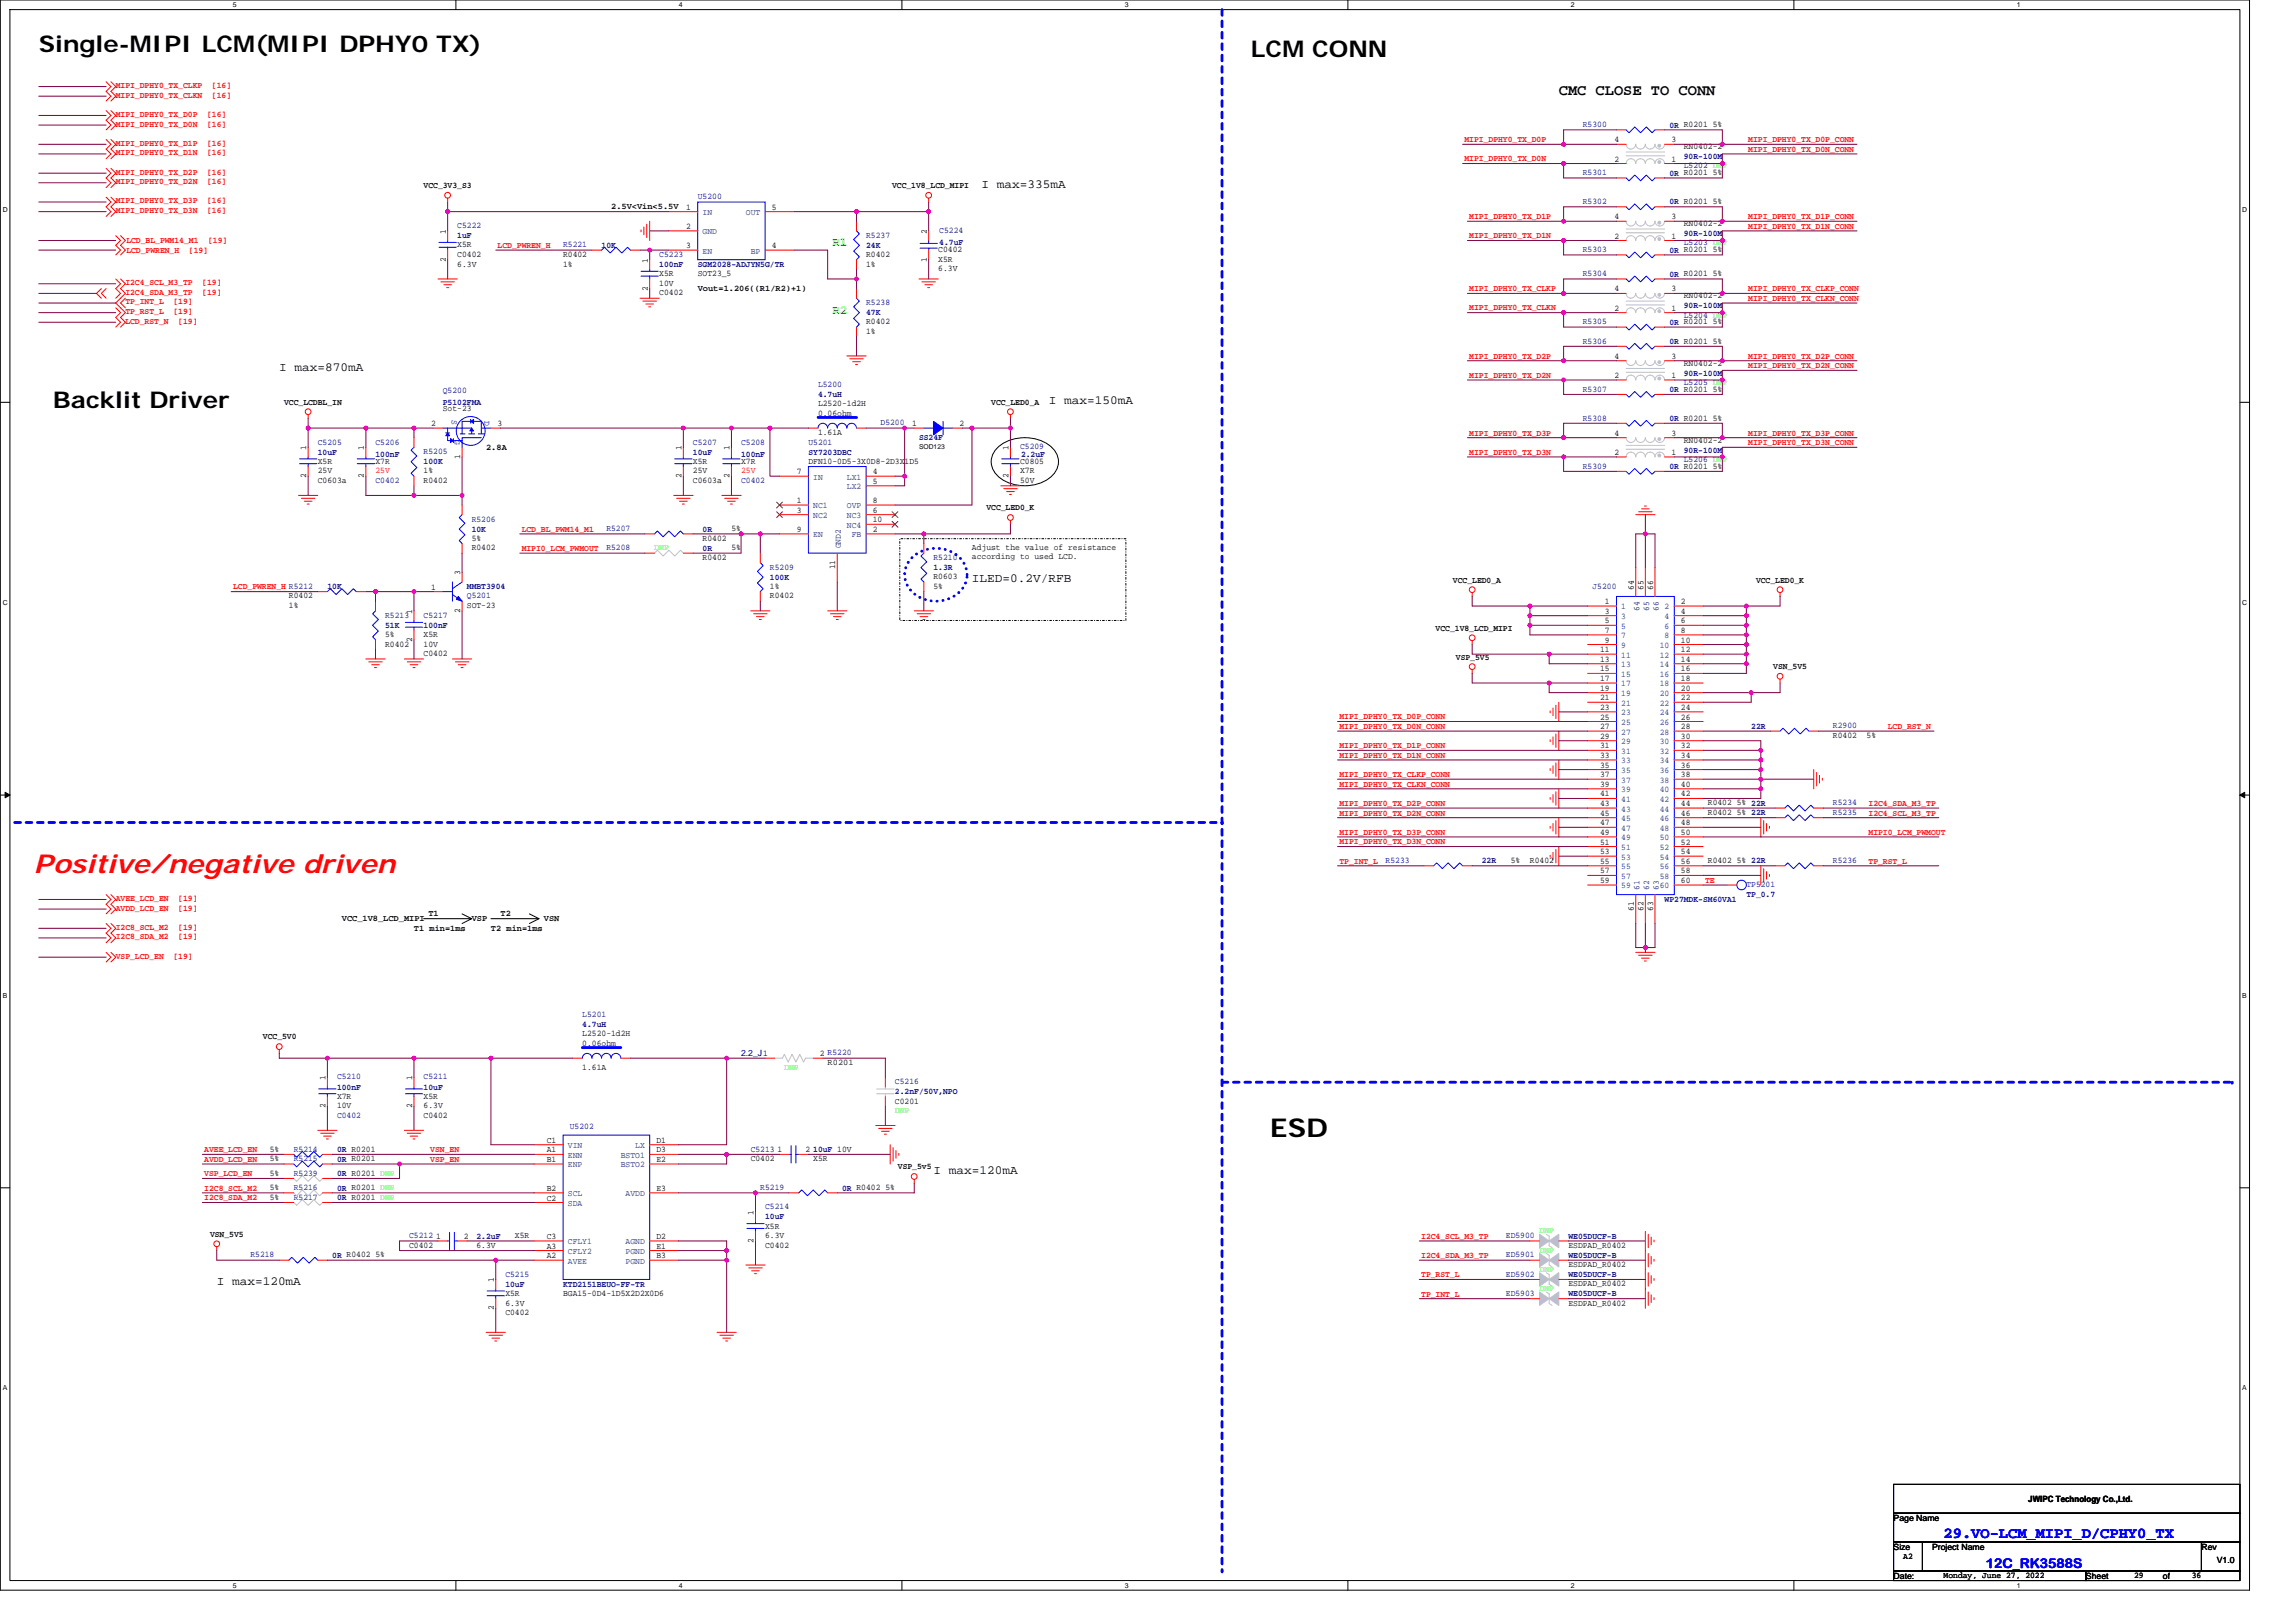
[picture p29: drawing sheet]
<svg xmlns="http://www.w3.org/2000/svg" width="297mm" height="210mm" viewBox="0 0 297 210" stroke-linecap="round" stroke-linejoin="round" font-family="sans-serif">
<defs><g id="words">
<text font-size="3.4" fill="#f00" x="4.4" y="112.9">Positive/negative driven</text>
<text font-size="3.4" x="164.3" y="147.1">ESD</text>
<g font-size="3">
<text x="5" y="6.7">Single-MIPI LCM(MIPI DPHY0 TX)</text>
<text x="161.8" y="7.4">LCM CONN</text>
<text x="6.9" y="52.8">Backlit Driver</text>
</g>
<text font-size="2" x="201.7" y="12.2">CMC CLOSE TO CONN</text>
<text font-size="2" fill="#00f" x="251.4" y="198.9">29.VO-LCM_MIPI_D/CPHY0_TX</text>
<text font-size="1.7" fill="#00f" x="256.9" y="202.9">12C_RK3588S</text>
<g font-size="1.6">
<text x="127" y="24.3">I max=335mA</text>
<text x="36.1" y="48">I max=870mA</text>
<text x="135.7" y="52.3">I max=150mA</text>
<text x="125.7" y="75.3">ILED=0.2V/RFB</text>
<text x="120.8" y="151.9">I max=120mA</text>
<text x="28" y="166.2">I max=120mA</text>
</g>
<g font-size="1.6" fill="#0f0">
<text x="107.7" y="31.9">R1</text>
<text x="107.7" y="40.6">R2</text>
</g>
<g font-size="1.1" fill="#f00">
<text x="15" y="11.4">MIPI_DPHY0_TX_CLKP</text>
<text x="27.4" y="11.4">[16]</text>
<text x="15" y="16.4">MIPI_DPHY0_TX_D0N</text>
<text x="15" y="15.1">MIPI_DPHY0_TX_D0P</text>
<text x="15" y="12.6">MIPI_DPHY0_TX_CLKN</text>
<text x="26.8" y="16.4">[16]</text>
<text x="26.8" y="15.1">[16]</text>
<text x="27.4" y="12.6">[16]</text>
<text x="15" y="20.1">MIPI_DPHY0_TX_D1N</text>
<text x="15" y="18.9">MIPI_DPHY0_TX_D1P</text>
<text x="15" y="23.8">MIPI_DPHY0_TX_D2N</text>
<text x="15" y="22.6">MIPI_DPHY0_TX_D2P</text>
<text x="26.8" y="20.1">[16]</text>
<text x="26.8" y="18.9">[16]</text>
<text x="26.8" y="23.8">[16]</text>
<text x="26.8" y="22.6">[16]</text>
<text x="189.5" y="18.4">MIPI_DPHY0_TX_D0P</text>
<text x="189.5" y="20.9">MIPI_DPHY0_TX_D0N</text>
<text x="226.2" y="18.4">MIPI_DPHY0_TX_D0P_CONN</text>
<text x="226.2" y="19.6">MIPI_DPHY0_TX_D0N_CONN</text>
<text x="15" y="27.6">MIPI_DPHY0_TX_D3N</text>
<text x="15" y="26.3">MIPI_DPHY0_TX_D3P</text>
<text x="26.8" y="27.6">[16]</text>
<text x="26.8" y="26.3">[16]</text>
<text x="190.1" y="28.3">MIPI_DPHY0_TX_D1P</text>
<text x="226.2" y="28.3">MIPI_DPHY0_TX_D1P_CONN</text>
<text x="226.2" y="29.6">MIPI_DPHY0_TX_D1N_CONN</text>
<text x="16.3" y="31.4">LCD_BL_PWM14_M1</text>
<text x="16.3" y="32.7">LCD_PWREN_H</text>
<text x="24.4" y="32.7">[19]</text>
<text x="26.9" y="31.4">[19]</text>
<text x="64.4" y="32.1">LCD_PWREN_H</text>
<text x="190.1" y="30.8">MIPI_DPHY0_TX_D1N</text>
<text x="16.2" y="36.9">I2C4_SCL_M3_TP</text>
<text x="16.2" y="38.2">I2C4_SDA_M3_TP</text>
<text x="16.2" y="39.4">TP_INT_L</text>
<text x="16.2" y="40.6">TP_RST_L</text>
<text x="16.2" y="41.9">LCD_RST_N</text>
<text x="22.4" y="39.4">[19]</text>
<text x="22.4" y="40.6">[19]</text>
<text x="23.1" y="41.9">[19]</text>
<text x="26.2" y="36.9">[19]</text>
<text x="26.2" y="38.2">[19]</text>
<text x="190.1" y="37.7">MIPI_DPHY0_TX_CLKP</text>
<text x="190.1" y="40.2">MIPI_DPHY0_TX_CLKN</text>
<text x="226.2" y="37.7">MIPI_DPHY0_TX_CLKP_CONN</text>
<text x="226.2" y="38.9">MIPI_DPHY0_TX_CLKN_CONN</text>
<text x="190.1" y="46.4">MIPI_DPHY0_TX_D2P</text>
<text x="226.2" y="46.4">MIPI_DPHY0_TX_D2P_CONN</text>
<text x="226.2" y="47.6">MIPI_DPHY0_TX_D2N_CONN</text>
<text x="190.1" y="48.9">MIPI_DPHY0_TX_D2N</text>
<text x="190.1" y="56.3">MIPI_DPHY0_TX_D3P</text>
<text x="190.1" y="58.8">MIPI_DPHY0_TX_D3N</text>
<text x="226.2" y="56.3">MIPI_DPHY0_TX_D3P_CONN</text>
<text x="226.2" y="57.6">MIPI_DPHY0_TX_D3N_CONN</text>
<text x="48.6" y="61.3">25V</text>
<text x="95.9" y="61.3">25V</text>
<text x="67.5" y="68.8">LCD_BL_PWM14_M1</text>
<text x="67.5" y="71.3">MIPI0_LCM_PWMOUT</text>
<text x="30.2" y="76.3">LCD_PWREN_H R5212</text>
<text x="173.3" y="93.1">MIPI_DPHY0_TX_D0P_CONN</text>
<text x="173.3" y="94.3">MIPI_DPHY0_TX_D0N_CONN</text>
<text x="244.2" y="94.3">LCD_RST_N</text>
<text x="173.3" y="96.8">MIPI_DPHY0_TX_D1P_CONN</text>
<text x="173.3" y="98">MIPI_DPHY0_TX_D1N_CONN</text>
<text x="173.3" y="100.5">MIPI_DPHY0_TX_CLKP_CONN</text>
<text x="173.3" y="101.8">MIPI_DPHY0_TX_CLKN_CONN</text>
<text x="173.3" y="104.3">MIPI_DPHY0_TX_D2P_CONN</text>
<text x="173.3" y="105.5">MIPI_DPHY0_TX_D2N_CONN</text>
<text x="241.7" y="104.3">I2C4_SDA_M3_TP</text>
<text x="241.7" y="105.5">I2C4_SCL_M3_TP</text>
<text x="173.3" y="108">MIPI_DPHY0_TX_D3P_CONN</text>
<text x="173.3" y="109.2">MIPI_DPHY0_TX_D3N_CONN</text>
<text x="173.3" y="111.7">TP_INT_L</text>
<text x="241.7" y="108">MIPI0_LCM_PWMOUT</text>
<text x="241.7" y="111.7">TP_RST_L</text>
<text x="15" y="116.6">AVEE_LCD_EN</text>
<text x="15" y="117.8">AVDD_LCD_EN</text>
<text x="23.1" y="116.6">[19]</text>
<text x="23.1" y="117.8">[19]</text>
<text x="220.6" y="114.3">TE</text>
<text x="15" y="120.3">I2C8_SCL_M2</text>
<text x="15" y="121.5">I2C8_SDA_M2</text>
<text x="15" y="124">VSP_LCD_EN</text>
<text x="22.4" y="124">[19]</text>
<text x="23.1" y="120.3">[19]</text>
<text x="23.1" y="121.5">[19]</text>
<text x="26.4" y="149.1">AVEE_LCD_EN</text>
<text x="55.7" y="149.1">VSN_EN</text>
<text x="26.4" y="150.3">AVDD_LCD_EN</text>
<text x="26.4" y="154.1">I2C8_SCL_M2</text>
<text x="26.4" y="155.3">I2C8_SDA_M2</text>
<text x="26.4" y="152.2">VSP_LCD_EN</text>
<text x="55.7" y="150.3">VSP_EN</text>
<text x="183.9" y="160.3">I2C4_SCL_M3_TP</text>
<text x="183.9" y="162.8">I2C4_SDA_M3_TP</text>
<text x="183.9" y="165.3">TP_RST_L</text>
<text x="183.9" y="167.7">TP_INT_L</text>
</g>
<g font-size="1.1" fill="#000080">
<text x="204.8" y="16.4">R5300</text>
<text x="216" y="16.5">0R R0201 5%</text>
<text x="204.8" y="22.7">R5301</text>
<text x="216" y="22.7">0R R0201 5%</text>
<text x="217.8" y="21.8">L5202 DNP</text>
<text x="217.8" y="20.6">90R-100M</text>
<text x="59.2" y="29.5">C5222</text>
<text x="90.3" y="25.8">U5200</text>
<text x="204.8" y="26.4">R5302</text>
<text x="216" y="26.5">0R R0201 5%</text>
<text x="59.2" y="30.8">1uF</text>
<text x="72.8" y="32">R5221</text>
<text x="77.8" y="32.1">10K</text>
<text x="85.3" y="33.2">C5223</text>
<text x="85.3" y="34.5">100nF</text>
<text x="90.3" y="34.5">SGM2028-ADJYN5G/TR</text>
<text x="112.1" y="30.8">R5237</text>
<text x="112.1" y="32.1">24K</text>
<text x="121.5" y="30.1">C5224</text>
<text x="121.5" y="31.7">4.7uF</text>
<text x="204.8" y="32.6">R5303</text>
<text x="204.8" y="35.7">R5304</text>
<text x="216" y="32.7">0R R0201 5%</text>
<text x="216" y="35.8">0R R0201 5%</text>
<text x="217.8" y="31.8">L5203 DNP</text>
<text x="217.8" y="30.6">90R-100M</text>
<text x="112.1" y="39.5">R5238</text>
<text x="112.1" y="40.8">47K</text>
<text x="204.8" y="42">R5305</text>
<text x="217.8" y="41.1">L5204 DNP</text>
<text x="217.8" y="39.9">90R-100M</text>
<text x="204.8" y="44.4">R5306</text>
<text x="216" y="44.5">0R R0201 5%</text>
<text x="216" y="42">0R R0201 5%</text>
<text x="57.3" y="50.8">Q5200</text>
<text x="57.3" y="52.3">P5102FMA</text>
<text x="105.8" y="50.1">L5200</text>
<text x="105.8" y="51.3">4.7uH</text>
<text x="204.8" y="50.7">R5307</text>
<text x="216" y="50.7">0R R0201 5%</text>
<text x="217.8" y="49.8">L5205 DNP</text>
<text x="217.8" y="48.6">90R-100M</text>
<text x="41.1" y="57.5">C5205</text>
<text x="41.1" y="58.8">10uF</text>
<text x="48.6" y="57.5">C5206</text>
<text x="48.6" y="59.1">100nF</text>
<text x="54.8" y="58.8">R5205</text>
<text x="89.7" y="57.5">C5207</text>
<text x="89.7" y="58.8">10uF</text>
<text x="95.9" y="57.5">C5208</text>
<text x="95.9" y="59.1">100nF</text>
<text x="104.6" y="57.5">U5201</text>
<text x="104.6" y="58.8">SY7203DBC</text>
<text x="113.9" y="55">D5200</text>
<text x="118.9" y="56.9">SS24F</text>
<text x="132" y="58.1">C5209</text>
<text x="132.1" y="59.1">2.2uF</text>
<text x="204.8" y="54.4">R5308</text>
<text x="216" y="54.5">0R R0201 5%</text>
<text x="217.8" y="59.8">L5206 DNP</text>
<text x="217.8" y="58.6">90R-100M</text>
<text x="48.6" y="62.5">C0402</text>
<text x="54.8" y="60.1">100K</text>
<text x="95.9" y="62.5">C0402</text>
<text x="204.8" y="60.6">R5309</text>
<text x="216" y="60.7">0R R0201 5%</text>
<text x="61" y="67.5">R5206</text>
<text x="61" y="68.8">10K</text>
<text x="78.4" y="68.7">R5207</text>
<text x="78.4" y="71.2">R5208</text>
<text x="90.9" y="68.8">0R</text>
<text x="90.9" y="71.3">0R</text>
<text x="42.4" y="76.2">10K</text>
<text x="60.4" y="77.4">Q5201</text>
<text x="60.4" y="76.2">MMBT3904</text>
<text x="99.6" y="73.7">R5209</text>
<text x="99.6" y="75">100K</text>
<text x="120.8" y="72.5">R5210</text>
<text x="120.8" y="73.7">1.3R</text>
<text x="206" y="76.2">J5200</text>
<text x="49.8" y="79.9">R5213</text>
<text x="49.8" y="81.2">51K</text>
<text x="54.8" y="79.9">C5217</text>
<text x="54.8" y="81.2">100nF</text>
<text x="226.6" y="94.3">22R</text>
<text x="237.1" y="94.2">R2900</text>
<text x="237.1" y="105.4">R5235</text>
<text x="237.1" y="104.2">R5234</text>
<text x="179.3" y="111.7">R5233</text>
<text x="191.7" y="111.7">22R</text>
<text x="237.1" y="111.7">R5236</text>
<text x="215.4" y="116.7">WP27MDK-SM60VA1</text>
<text x="225.9" y="114.8">TP5201</text>
<text x="225.9" y="116.1">TP_0.7</text>
<text x="75.3" y="131.6">L5201</text>
<text x="75.3" y="132.9">4.7uH</text>
<text x="95.9" y="136.7">2.2_J1</text>
<text x="43.6" y="139.7">C5210</text>
<text x="43.6" y="141">100nF</text>
<text x="54.8" y="139.7">C5211</text>
<text x="54.8" y="141">10uF</text>
<text x="115.8" y="140.3">C5216</text>
<text x="115.8" y="141.6">2.2nF/50V,NPO</text>
<text x="38" y="149">R5214</text>
<text x="43.6" y="149">0R R0201</text>
<text x="43.6" y="144.6">C0402</text>
<text x="73.7" y="146">U5202</text>
<text x="97.1" y="149">C5213</text>
<text x="105.2" y="149">10uF 10V</text>
<text x="38" y="155.2">R5217</text>
<text x="38" y="150.2">R5215</text>
<text x="38" y="152.1">R5239</text>
<text x="38" y="154">R5216</text>
<text x="43.6" y="155.3">0R R0201 DNP</text>
<text x="43.6" y="150.3">0R R0201</text>
<text x="43.6" y="152.2">0R R0201 DNP</text>
<text x="43.6" y="154">0R R0201 DNP</text>
<text x="98.4" y="154">R5219</text>
<text x="108.9" y="154">0R R0402 5%</text>
<text x="52.9" y="160.2">C5212</text>
<text x="61.6" y="160.2">2.2uF</text>
<text x="99" y="156.5">C5214</text>
<text x="99" y="157.8">10uF</text>
<text x="194.8" y="160.2">ED5900</text>
<text x="202.9" y="160.2">WE05DUCF-B</text>
<text x="32.4" y="162.7">R5218</text>
<text x="43" y="162.7">0R R0402 5%</text>
<text x="65.4" y="165.2">C5215</text>
<text x="65.4" y="166.5">10uF</text>
<text x="72.8" y="166.5">KTD2151BEUO-FF-TR</text>
<text x="194.8" y="165.2">ED5902</text>
<text x="194.8" y="167.7">ED5903</text>
<text x="194.8" y="162.7">ED5901</text>
<text x="202.9" y="165.2">WE05DUCF-B</text>
<text x="202.9" y="167.7">WE05DUCF-B</text>
<text x="202.9" y="162.7">WE05DUCF-B</text>
</g>
<g font-size="1.1">
<text x="208.9" y="20.9">2</text>
<text x="208.9" y="18.4">4</text>
<text x="216.2" y="20.9">1</text>
<text x="216.2" y="18.4">3</text>
<text x="217.8" y="19.3">RN0402-2</text>
<text x="54.8" y="24.3">VCC_3V3_S3</text>
<text x="79.1" y="27.1">2.5V&lt;Vin&lt;5.5V</text>
<text x="88.8" y="27.1">1</text>
<text x="88.8" y="29.6">2</text>
<text x="99.9" y="27.1">5</text>
<text x="115.4" y="24.3">VCC_1V8_LCD_MIPI</text>
<text x="208.9" y="28.4">4</text>
<text x="216.2" y="28.4">3</text>
<text x="217.8" y="29.3">RN0402-2</text>
<text x="57.7" y="33.9" transform="rotate(-90 57.7 33.9)">2</text>
<text x="57.7" y="30.2" transform="rotate(-90 57.7 30.2)">1</text>
<text x="59.2" y="33.2">C0402</text>
<text x="59.2" y="32">X5R</text>
<text x="59.2" y="34.5">6.3V</text>
<text x="72.8" y="33.2">R0402</text>
<text x="72.8" y="34.5">1%</text>
<text x="83.8" y="34" transform="rotate(-90 83.8 34)">1</text>
<text x="85.3" y="35.7">X5R</text>
<text x="88.8" y="32.1">3</text>
<text x="90.3" y="35.7">SOT23_5</text>
<text x="99.9" y="32.1">4</text>
<text x="112.1" y="33.2">R0402</text>
<text x="112.1" y="34.5">1%</text>
<text x="119.9" y="33.9" transform="rotate(-90 119.9 33.9)">1</text>
<text x="119.9" y="30.2" transform="rotate(-90 119.9 30.2)">2</text>
<text x="121.4" y="32.6">C0402</text>
<text x="121.4" y="33.9">X5R</text>
<text x="121.4" y="35.1">6.3V</text>
<text x="208.9" y="30.9">2</text>
<text x="216.2" y="30.9">1</text>
<text x="83.8" y="37.6" transform="rotate(-90 83.8 37.6)">2</text>
<text x="85.3" y="38.2">C0402</text>
<text x="85.3" y="37">10V</text>
<text x="90.3" y="37.7">Vout=1.206((R1/R2)+1)</text>
<text x="112.1" y="42">R0402</text>
<text x="208.9" y="40.2">2</text>
<text x="208.9" y="37.7">4</text>
<text x="216.2" y="40.2">1</text>
<text x="216.2" y="37.7">3</text>
<text x="217.8" y="38.6">RN0402-2</text>
<text x="112.1" y="43.2">1%</text>
<text x="208.9" y="46.4">4</text>
<text x="216.2" y="46.4">3</text>
<text x="217.8" y="47.3">RN0402-2</text>
<text x="36.8" y="52.3">VCC_LCDBL_IN</text>
<text x="57.3" y="53.2">Sot-23</text>
<text x="105.8" y="52.5">L2520-1d2H</text>
<text x="105.8" y="53.8">0.06ohm</text>
<text x="128.2" y="52.3">VCC_LED0_A</text>
<text x="208.9" y="48.9">2</text>
<text x="216.2" y="48.9">1</text>
<text x="39.6" y="58.2" transform="rotate(-90 39.6 58.2)">1</text>
<text x="47.1" y="58.2" transform="rotate(-90 47.1 58.2)">1</text>
<text x="55.8" y="55.1">2</text>
<text x="59.5" y="59.4" transform="rotate(-90 59.5 59.4)">1</text>
<text x="62.9" y="58.2">2.8A</text>
<text x="64.4" y="55.1">3</text>
<text x="88.2" y="58.2" transform="rotate(-90 88.2 58.2)">1</text>
<text x="94.4" y="58.2" transform="rotate(-90 94.4 58.2)">1</text>
<text x="105.8" y="56.3">1.61A</text>
<text x="118" y="55.1">1</text>
<text x="124.1" y="55.1">2</text>
<text x="130.5" y="58.2" transform="rotate(-90 130.5 58.2)">1</text>
<text x="208.9" y="58.9">2</text>
<text x="208.9" y="56.4">4</text>
<text x="216.2" y="58.9">1</text>
<text x="216.2" y="56.4">3</text>
<text x="217.8" y="57.3">RN0402-2</text>
<text x="39.6" y="61.9" transform="rotate(-90 39.6 61.9)">2</text>
<text x="41.1" y="62.5">C0603a</text>
<text x="41.1" y="60">X5R</text>
<text x="41.1" y="61.3">25V</text>
<text x="47.1" y="61.9" transform="rotate(-90 47.1 61.9)">2</text>
<text x="48.6" y="60">X7R</text>
<text x="54.8" y="62.5">R0402</text>
<text x="54.8" y="61.3">1%</text>
<text x="88.2" y="61.9" transform="rotate(-90 88.2 61.9)">2</text>
<text x="89.7" y="62.5">C0603a</text>
<text x="89.7" y="60">X5R</text>
<text x="89.7" y="61.3">25V</text>
<text x="94.4" y="61.9" transform="rotate(-90 94.4 61.9)">2</text>
<text x="95.9" y="60">X7R</text>
<text x="103.1" y="61.4">7</text>
<text x="103.1" y="65.1">1</text>
<text x="104.6" y="60">DFN10-0D5-3X0D8-2D3X1D5</text>
<text x="112.9" y="61.4">4</text>
<text x="112.9" y="62.6">5</text>
<text x="112.9" y="65.1">8</text>
<text x="130.5" y="61.9" transform="rotate(-90 130.5 61.9)">2</text>
<text x="132" y="60">C0805</text>
<text x="132" y="61.3">X7R</text>
<text x="132" y="62.5">50V</text>
<text x="61" y="71.2">R0402</text>
<text x="61" y="70">5%</text>
<text x="90.9" y="70">R0402</text>
<text x="94.6" y="68.7">5%</text>
<text x="94.6" y="71.2">5%</text>
<text x="103.1" y="66.3">3</text>
<text x="103.1" y="68.8">9</text>
<text x="112.9" y="66.3">6</text>
<text x="112.9" y="67.6">10</text>
<text x="112.9" y="68.8">2</text>
<text x="125.7" y="71.2">Adjust the value of resistance</text>
<text x="127.6" y="66">VCC_LED0_K</text>
<text x="37.4" y="77.4">R0402</text>
<text x="55.8" y="76.3">1</text>
<text x="59.5" y="74.4" transform="rotate(-90 59.5 74.4)">3</text>
<text x="90.9" y="72.5">R0402</text>
<text x="99.6" y="77.4">R0402</text>
<text x="99.6" y="76.2">1%</text>
<text x="108.1" y="73.7" transform="rotate(-90 108.1 73.7)">11</text>
<text x="120.8" y="74.9">R0603</text>
<text x="120.8" y="76.2">5%</text>
<text x="125.7" y="72.3">according to used LCD.</text>
<text x="188" y="75.4">VCC_LED0_A</text>
<text x="211.4" y="76.3" transform="rotate(-90 211.4 76.3)">64</text>
<text x="212.6" y="76.3" transform="rotate(-90 212.6 76.3)">65</text>
<text x="213.9" y="76.3" transform="rotate(-90 213.9 76.3)">66</text>
<text x="227.2" y="75.4">VCC_LED0_K</text>
<text x="37.4" y="78.7">1%</text>
<text x="49.8" y="83.7">R0402</text>
<text x="49.8" y="82.4">5%</text>
<text x="53.3" y="83" transform="rotate(-90 53.3 83)">2</text>
<text x="53.3" y="79.4" transform="rotate(-90 53.3 79.4)">1</text>
<text x="54.8" y="82.4">X5R</text>
<text x="54.8" y="83.7">10V</text>
<text x="59.5" y="79.3" transform="rotate(-90 59.5 79.3)">2</text>
<text x="60.4" y="78.7">SOT-23</text>
<text x="185.7" y="81.6">VCC_1V8_LCD_MIPI</text>
<text x="207.6" y="78.2">1</text>
<text x="207.6" y="79.4">3</text>
<text x="207.6" y="80.6">5</text>
<text x="207.6" y="83.1">9</text>
<text x="207.6" y="81.9">7</text>
<text x="217.5" y="78.2">2</text>
<text x="217.5" y="79.4">4</text>
<text x="217.5" y="80.6">6</text>
<text x="217.5" y="81.9">8</text>
<text x="217.5" y="83.1">10</text>
<text x="54.8" y="84.9">C0402</text>
<text x="188.3" y="85.3">VSP_5V5</text>
<text x="207" y="85.6">13</text>
<text x="207" y="86.9">15</text>
<text x="207" y="84.4">11</text>
<text x="207" y="88.1">17</text>
<text x="207" y="89.4">19</text>
<text x="217.5" y="84.4">12</text>
<text x="217.5" y="85.6">14</text>
<text x="217.5" y="86.9">16</text>
<text x="217.5" y="88.1">18</text>
<text x="217.5" y="89.4">20</text>
<text x="229.4" y="86.6">VSN_5V5</text>
<text x="207" y="93.1">25</text>
<text x="207" y="94.3">27</text>
<text x="207" y="90.6">21</text>
<text x="207" y="91.8">23</text>
<text x="207" y="95.6">29</text>
<text x="217.5" y="90.6">22</text>
<text x="217.5" y="91.8">24</text>
<text x="217.5" y="93.1">26</text>
<text x="217.5" y="94.3">28</text>
<text x="217.5" y="95.6">30</text>
<text x="237.1" y="95.5">R0402</text>
<text x="241.5" y="95.5">5%</text>
<text x="207" y="96.8">31</text>
<text x="207" y="98.1">33</text>
<text x="207" y="99.3">35</text>
<text x="207" y="100.6">37</text>
<text x="207" y="101.8">39</text>
<text x="217.5" y="96.8">32</text>
<text x="217.5" y="98.1">34</text>
<text x="217.5" y="99.3">36</text>
<text x="217.5" y="100.6">38</text>
<text x="217.5" y="101.8">40</text>
<text x="207" y="103">41</text>
<text x="207" y="104.3">43</text>
<text x="207" y="105.5">45</text>
<text x="207" y="106.8">47</text>
<text x="217.5" y="103">42</text>
<text x="217.5" y="104.3">44</text>
<text x="217.5" y="105.5">46</text>
<text x="217.5" y="106.8">48</text>
<text x="221" y="105.4">R0402 5% 22R</text>
<text x="221" y="104.2">R0402 5% 22R</text>
<text x="195.4" y="111.7">5%</text>
<text x="197.9" y="111.7">R0402</text>
<text x="207" y="108">49</text>
<text x="207" y="109.3">51</text>
<text x="207" y="110.5">53</text>
<text x="207" y="111.8">55</text>
<text x="207" y="113">57</text>
<text x="217.5" y="108">50</text>
<text x="217.5" y="109.3">52</text>
<text x="217.5" y="110.5">54</text>
<text x="217.5" y="111.8">56</text>
<text x="217.5" y="113">58</text>
<text x="221" y="111.7">R0402 5% 22R</text>
<text x="44.2" y="119.2">VCC_1V8_LCD_MIPI</text>
<text x="55.4" y="118.6">T1</text>
<text x="61" y="119.2">VSP</text>
<text x="64.8" y="118.6">T2</text>
<text x="70.4" y="119.2">VSN</text>
<text x="207" y="114.2">59</text>
<text x="211.4" y="117.9" transform="rotate(-90 211.4 117.9)">61</text>
<text x="212.6" y="117.9" transform="rotate(-90 212.6 117.9)">62</text>
<text x="213.9" y="117.9" transform="rotate(-90 213.9 117.9)">63</text>
<text x="217.5" y="114.2">60</text>
<text x="53.6" y="120.4">T1 min=1ms</text>
<text x="63.5" y="120.4">T2 min=1ms</text>
<text x="34" y="134.5">VCC_5V0</text>
<text x="75.3" y="134.1">L2520-1d2H</text>
<text x="75.3" y="135.3">0.06ohm</text>
<text x="106.1" y="136.7">2 R5220</text>
<text x="107.1" y="137.8">R0201</text>
<text x="42.1" y="143.4" transform="rotate(-90 42.1 143.4)">2</text>
<text x="42.1" y="139.8" transform="rotate(-90 42.1 139.8)">1</text>
<text x="43.6" y="142.2">X7R</text>
<text x="43.6" y="143.4">10V</text>
<text x="53.3" y="143.4" transform="rotate(-90 53.3 143.4)">2</text>
<text x="53.3" y="139.8" transform="rotate(-90 53.3 139.8)">1</text>
<text x="54.8" y="142.2">X5R</text>
<text x="54.8" y="143.4">6.3V</text>
<text x="75.3" y="138.4">1.61A</text>
<text x="115.8" y="142.8">C0201</text>
<text x="34.9" y="149">5%</text>
<text x="54.8" y="144.6">C0402</text>
<text x="70.7" y="147.9">C1</text>
<text x="70.7" y="149.1">A1</text>
<text x="84.9" y="149.1">D3</text>
<text x="84.9" y="147.9">D1</text>
<text x="100.6" y="149.1">1</text>
<text x="104.2" y="149.1">2</text>
<text x="34.9" y="155.2">5%</text>
<text x="34.9" y="150.2">5%</text>
<text x="34.9" y="152.1">5%</text>
<text x="34.9" y="154">5%</text>
<text x="70.7" y="150.3">B1</text>
<text x="70.7" y="154.1">B2</text>
<text x="70.7" y="155.3">C2</text>
<text x="84.9" y="150.3">E2</text>
<text x="84.9" y="154.1">E3</text>
<text x="97.1" y="150.2">C0402</text>
<text x="105.2" y="150.2">X5R</text>
<text x="116.2" y="151.3">VSP_5v5</text>
<text x="27.2" y="160">VSN_5V5</text>
<text x="52.9" y="161.4">C0402</text>
<text x="56.4" y="160.3">1</text>
<text x="60" y="160.3">2</text>
<text x="61.6" y="161.4">6.3V</text>
<text x="66.6" y="160.2">X5R</text>
<text x="70.7" y="160.3">C3</text>
<text x="70.7" y="161.5">A3</text>
<text x="84.9" y="160.3">D2</text>
<text x="84.9" y="161.5">E1</text>
<text x="97.5" y="160.8" transform="rotate(-90 97.5 160.8)">2</text>
<text x="97.5" y="157.2" transform="rotate(-90 97.5 157.2)">1</text>
<text x="99" y="161.4">C0402</text>
<text x="99" y="159">X5R</text>
<text x="99" y="160.2">6.3V</text>
<text x="202.9" y="161.4">ESDPAD_R0402</text>
<text x="63.9" y="165.9" transform="rotate(-90 63.9 165.9)">1</text>
<text x="65.4" y="167.7">X5R</text>
<text x="70.7" y="162.8">A2</text>
<text x="72.8" y="167.7">BGA15-0D4-1D5X2D2X0D6</text>
<text x="84.9" y="162.8">B3</text>
<text x="202.9" y="166.4">ESDPAD_R0402</text>
<text x="202.9" y="163.9">ESDPAD_R0402</text>
<text x="63.9" y="169.5" transform="rotate(-90 63.9 169.5)">2</text>
<text x="65.4" y="170.2">C0402</text>
<text x="65.4" y="168.9">6.3V</text>
<text x="202.9" y="168.9">ESDPAD_R0402</text>
<text x="245" y="196.8">Page Name</text>
<text x="262.4" y="194.3">JWIPC Technology Co.,Ltd.</text>
<text x="245" y="200.5">Size</text>
<text x="246.2" y="201.6">A2</text>
<text x="250" y="200.5">Project Name</text>
<text x="284.8" y="200.5">Rev</text>
<text x="286.8" y="202.3">V1.0</text>
<text x="245" y="204.2">Date:</text>
<text x="251.4" y="204.1">Monday, June 27, 2022</text>
<text x="269.9" y="204.2">Sheet</text>
<text x="276.1" y="204.1">29</text>
<text x="279.8" y="204.2">of</text>
<text x="283.6" y="204.1">36</text>
</g>
<g font-size="1.1" fill="#004080">
<text x="90.9" y="27.8">IN</text>
<text x="96.5" y="27.8">OUT</text>
<text x="90.9" y="30.3">GND</text>
<text x="90.9" y="32.8">EN</text>
<text x="97.1" y="32.8">BP</text>
<text x="105.2" y="62.1">IN</text>
<text x="105.2" y="65.8">NC1</text>
<text x="109.6" y="62.1">LX1</text>
<text x="109.6" y="63.3">LX2</text>
<text x="109.6" y="65.8">OVP</text>
<text x="105.2" y="67">NC2</text>
<text x="105.2" y="69.5">EN</text>
<text x="108.8" y="70.9" transform="rotate(-90 108.8 70.9)">GND2</text>
<text x="109.6" y="67">NC3</text>
<text x="109.6" y="68.3">NC4</text>
<text x="110.2" y="69.5">FB</text>
<text x="209.8" y="78.9">1</text>
<text x="209.8" y="80.1">3</text>
<text x="209.8" y="81.3">5</text>
<text x="209.8" y="83.8">9</text>
<text x="209.8" y="82.6">7</text>
<text x="212.1" y="79" transform="rotate(-90 212.1 79)">64</text>
<text x="213.3" y="79" transform="rotate(-90 213.3 79)">65</text>
<text x="214.6" y="79" transform="rotate(-90 214.6 79)">66</text>
<text x="214.7" y="83.8">10</text>
<text x="215.4" y="78.9">2</text>
<text x="215.4" y="80.1">4</text>
<text x="215.4" y="81.3">6</text>
<text x="215.4" y="82.6">8</text>
<text x="209.8" y="86.3">13</text>
<text x="209.8" y="87.6">15</text>
<text x="209.8" y="85.1">11</text>
<text x="209.8" y="88.8">17</text>
<text x="214.7" y="85.1">12</text>
<text x="214.7" y="86.3">14</text>
<text x="214.7" y="87.6">16</text>
<text x="214.7" y="88.8">18</text>
<text x="209.8" y="93.8">25</text>
<text x="209.8" y="95">27</text>
<text x="209.8" y="90.1">19</text>
<text x="209.8" y="91.3">21</text>
<text x="209.8" y="92.5">23</text>
<text x="214.7" y="90.1">20</text>
<text x="214.7" y="91.3">22</text>
<text x="214.7" y="92.5">24</text>
<text x="214.7" y="93.8">26</text>
<text x="214.7" y="95">28</text>
<text x="209.8" y="96.3">29</text>
<text x="209.8" y="97.5">31</text>
<text x="209.8" y="98.8">33</text>
<text x="209.8" y="100">35</text>
<text x="209.8" y="101.3">37</text>
<text x="214.7" y="96.3">30</text>
<text x="214.7" y="97.5">32</text>
<text x="214.7" y="98.8">34</text>
<text x="214.7" y="100">36</text>
<text x="214.7" y="101.3">38</text>
<text x="209.8" y="102.5">39</text>
<text x="209.8" y="103.7">41</text>
<text x="209.8" y="105">43</text>
<text x="209.8" y="106.2">45</text>
<text x="209.8" y="107.5">47</text>
<text x="214.7" y="102.5">40</text>
<text x="214.7" y="103.7">42</text>
<text x="214.7" y="105">44</text>
<text x="214.7" y="106.2">46</text>
<text x="214.7" y="107.5">48</text>
<text x="209.8" y="108.7">49</text>
<text x="209.8" y="110">51</text>
<text x="209.8" y="111.2">53</text>
<text x="209.8" y="112.5">55</text>
<text x="209.8" y="113.7">57</text>
<text x="214.7" y="108.7">50</text>
<text x="214.7" y="110">52</text>
<text x="214.7" y="111.2">54</text>
<text x="214.7" y="112.5">56</text>
<text x="214.7" y="113.7">58</text>
<text x="209.8" y="114.9">59</text>
<text x="212.1" y="115.1" transform="rotate(-90 212.1 115.1)">61</text>
<text x="213.3" y="115.1" transform="rotate(-90 213.3 115.1)">62</text>
<text x="214.6" y="115.1" transform="rotate(-90 214.6 115.1)">63</text>
<text x="214.7" y="114.9">60</text>
<text x="73.5" y="148.6">VIN</text>
<text x="73.5" y="149.8">ENN</text>
<text x="80.3" y="149.8">BSTO1</text>
<text x="82.2" y="148.6">LX</text>
<text x="73.5" y="151">ENP</text>
<text x="73.5" y="154.8">SCL</text>
<text x="80.3" y="151">BSTO2</text>
<text x="80.9" y="154.8">AVDD</text>
<text x="73.5" y="156">SDA</text>
<text x="73.5" y="161">CFLY1</text>
<text x="80.9" y="161">AGND</text>
<text x="73.5" y="162.2">CFLY2</text>
<text x="73.5" y="163.5">AVEE</text>
<text x="80.9" y="162.2">PGND</text>
<text x="80.9" y="163.5">PGND</text>
</g>
<g font-size="1.1" fill="#00f">
<text x="58.5" y="54.4" transform="rotate(90 58.5 54.4)">S</text>
<text x="58.8" y="56.9" transform="rotate(90 58.8 56.9)">G</text>
<text x="62.7" y="54.5" transform="rotate(90 62.7 54.5)">D</text>
</g>
<g font-size="1.1" fill="#0f0">
<text x="84.7" y="71.2">DNP</text>
<text x="101.5" y="138.4">DNP</text>
<text x="115.8" y="144">DNP</text>
<text x="199.2" y="159.6">DNP</text>
<text x="199.2" y="164.6">DNP</text>
<text x="199.2" y="167">DNP</text>
<text x="199.2" y="162.1">DNP</text>
</g>
<g font-size=".9">
<text x="30.1" y=".9">5</text>
<text x="87.8" y=".9">4</text>
<text x="145.5" y=".9">3</text>
<text x="203.2" y=".9">2</text>
<text x="260.9" y=".9">1</text>
<text x=".4" y="27.4">D</text>
<text x="290.1" y="27.4">D</text>
<text x="118.9" y="58">SOD123</text>
<text x=".4" y="78.3">C</text>
<text x="290.1" y="78.3">C</text>
<text x=".4" y="129.1">B</text>
<text x="290.1" y="129.1">B</text>
<text x=".4" y="179.9">A</text>
<text x="290.1" y="179.9">A</text>
<text x="30.1" y="205.4">5</text>
<text x="87.8" y="205.4">4</text>
<text x="145.5" y="205.4">3</text>
<text x="203.2" y="205.4">2</text>
<text x="260.9" y="205.4">1</text>
</g>
</g></defs>
<path d="M0 0h291v205.7h-291zM1.3 1.2h288.5v203.3h-288.5z" fill="none" stroke="#000" stroke-width=".13"/>
<g fill="#fff">
<path d="M30.1 .1h.5v1h-.5z"/>
<path d="M30.1 204.6h.5v1h-.5z"/>
</g>
<path d="M59 0v1.2M59 204.5v1.2" fill="none" stroke="#000" stroke-width=".13"/>
<g fill="#fff">
<path d="M87.8 .1h.5v1h-.5z"/>
<path d="M87.8 204.6h.5v1h-.5z"/>
</g>
<path d="M116.7 0v1.2M116.7 204.5v1.2" fill="none" stroke="#000" stroke-width=".13"/>
<g fill="#fff">
<path d="M145.5 .1h.5v1h-.5z"/>
<path d="M145.5 204.6h.5v1h-.5z"/>
</g>
<path d="M174.4 0v1.2M174.4 204.5v1.2" fill="none" stroke="#000" stroke-width=".13"/>
<g fill="#fff">
<path d="M203.2 .1h.5v1h-.5z"/>
<path d="M203.2 204.6h.5v1h-.5z"/>
</g>
<path d="M232.1 0v1.2M232.1 204.5v1.2" fill="none" stroke="#000" stroke-width=".13"/>
<g fill="#fff">
<path d="M260.9 .1h.5v1h-.5z"/>
<path d="M260.9 204.6h.5v1h-.5z"/>
<path d="M.4 26.6h.6v1h-.6z"/>
<path d="M290.1 26.6h.6v1h-.6z"/>
<path d="M.4 77.5h.6v.9h-.6z"/>
<path d="M290.1 77.5h.6v.9h-.6z"/>
</g>
<path d="M0 52.1h1.3M289.8 52.1h1.2" fill="none" stroke="#000" stroke-width=".13"/>
<g fill="#fff">
<path d="M.4 128.3h.5v1h-.5z"/>
<path d="M290.1 128.3h.6v1h-.6z"/>
</g>
<path d="M0 102.9h1.3M.7 102.5l.6 .4-.6 .3zM289.8 102.9l.6-.4v.7zM289.8 102.9h1.2" fill="none" stroke="#000" stroke-width=".13"/>
<path d="M.7 102.5l.6 .4-.6 .3zM289.8 102.9l.6-.4v.7z" fill="#000"/>
<g fill="#fff">
<path d="M.3 179.1h.6v1h-.6z"/>
<path d="M290.1 179.1h.6v1h-.6z"/>
</g>
<path d="M0 153.7h1.3M289.8 153.7h1.2" fill="none" stroke="#000" stroke-width=".13"/>
<path d="M116.4 69.7h29.3v10.6h-29.3z" fill="none" stroke="#000" stroke-width=".13" stroke-dasharray=".2 .2 0 .2"/>
<path d="M1.9 106.4h156.2" fill="none" stroke="#00f" stroke-width=".37" stroke-dasharray=".7 .7"/>
<circle cx="158.1" cy="106.4" r=".18" fill="#00f" stroke-dasharray=".7 .7"/>
<path d="M158.1 1.2v202M158.1 140h130.7M288.8 140h.1M158.1 203.2h.1" fill="none" stroke="#00f" stroke-width=".37" stroke-dasharray=".7 .7"/>
<path d="M118.2 71.9a4.4 4.4 0 0 1 6.6 1.1 3.3 3.3 0 0 1-2.2 4.5 4.3 4.3 0 0 1-5.3-1.8 3 3 0 0 1 .9-3.8z" fill="none" stroke="#00f" stroke-width=".37" stroke-dasharray="0 .7"/>
<path d="M129 58a5.4 5.4 0 0 1 7.2 0 2.48 2.48 0 0 1-.5 3.9 5.5 5.5 0 0 1-6.7-.4 2.4 2.4 0 0 1 0-3.5zM54.8 118.9h6.2l-1.2 .6M59.8 118.2l1.2 .7M63.5 118.9h6.2M68.5 118.2l1.2 .7-1.2 .6M245 192h44.8v3.8h-44.8zM245 195.8h44.8v3.7h-44.8zM245 199.5h3.7v3.7h-3.7zM248.7 199.5h36.1v3.7h-36.1zM284.8 199.5h5v3.7h-5zM245 203.2h24.9v1.3h-24.9zM269.9 203.2h19.9v1.3h-19.9z" fill="none" stroke="#000" stroke-width=".13"/>
<g fill="none" stroke="#f00" stroke-width=".13">
<path d="M13.7 14.3l.7 .6-.7 .7 .7 .6-.7 .6M13.7 18l.7 .7-.7 .6 .7 .6-.7 .6M13.7 10.6l.7 .6-.7 .6 .7 .6-.7 .7M14.4 14.3l.6 .6-.6 .7 .6 .6-.6 .6M14.4 18l.6 .7-.6 .6 .6 .6-.6 .6M14.4 10.6l.6 .6-.6 .6 .6 .6-.6 .7M209.1 18.7h1.3M209.1 16.8h1.3M214.1 16.8h1.3M215.4 18.7h1.2M13.1 37.3l-.6 .7 .6 .6M13.7 21.8l.7 .6-.7 .6 .7 .6-.7 .7"/>
<path d="M13.7 25.5l.7 .6-.7 .7 .7 .6-.7 .6M13.7 37.3l-.6 .7 .6 .6M14.4 21.8l.6 .6-.6 .6 .6 .6-.6 .7M14.4 25.5l.6 .6-.6 .7 .6 .6-.6 .6M15 30.5l.6 .6-.6 .6 .6 .7-.6 .6M15 36.1l.6 .6-.6 .6 .6 .7-.6 .6M15 39.8l.6 .6-.6 .7 .6 .6-.6 .6M15.6 30.5l.6 .6-.6 .6 .6 .7-.6 .6M15.6 36.1l.6 .6-.6 .6 .6 .7-1.2 1.2 1.2 1.2-.6 .7 .6 .6-.6 .6M16.2 38.6l-.6 .6 .6 .6M56.7 36.1h2.5M57 36.5h1.8"/>
<path d="M57.4 36.8h1M57.8 37.2h.2M57.9 25.6v.5M57.9 29.9v1.2M57.9 32.4v1.2M76.6 32.4h1.2M81.6 32.4h1.2M82.8 38.6h2.5M82.9 29.7v.3M83.2 39h1.7M83.3 29.4v1M83.6 39.3h.9"/>
<path d="M83.7 29v1.7M83.9 39.7h.3M84 28.6v2.5M84 33.6v1.2M84 36.1v1.2M86.5 27.4h3.8M86.5 29.9h3.8M86.5 32.4h3.8M99 32.4h3.7M99 27.4h3.7M110.8 28.6v1.3M110.8 33.6v1.2"/>
<path d="M110.8 37.3v1.3M118.9 36.1h2.5M119.3 36.5h1.7M119.6 36.8h1M120 37.2h.3M120.1 25.6v.5M120.1 32.4v1.2M120.1 29.9v1.2M209.1 21.2h1.3M209.1 33h1.3M209.1 36.1h1.3M209.1 23h1.3"/>
<path d="M209.1 38h1.3M209.1 26.8h1.3M209.1 31.1h1.3M209.1 28.6h1.3M214.1 33h1.3M214.1 36.1h1.3M214.1 23h1.3M214.1 26.8h1.3M215.4 21.2h1.2M215.4 38h1.2M215.4 31.1h1.2M215.4 28.6h1.2"/>
<path d="M39.9 53.6v.5M39.9 57.9v1.2M47.3 57.9v1.2M53.6 56.6v1.3M56 55.4h1.3M59.8 57.9v1.2M63.5 55.4h1.3M88.4 57.9v1.2M94.6 57.9v1.2M104.6 55.4h1.2M109.6 46.1h2.5M109.9 46.4h1.8"/>
<path d="M110.3 46.8h1M110.7 47.2h.2M110.8 55.4h1.3M110.8 42.3v1.3M118.3 55.4h1.2M123.3 55.4h1.2M130.7 53.6v.5M130.7 57.9v1.2M209.1 59.1h1.3M209.1 56.6h1.3M209.1 44.8h1.3M209.1 49.2h1.3"/>
<path d="M209.1 46.7h1.3M209.1 40.4h1.3M209.1 51h1.3M209.1 54.8h1.3M209.1 42.3h1.3M214.1 44.8h1.3M214.1 51h1.3M214.1 54.8h1.3M214.1 42.3h1.3M215.4 59.1h1.2M215.4 56.6h1.2M215.4 49.2h1.2"/>
<path d="M215.4 46.7h1.2M215.4 40.4h1.2M38.6 64.1h2.5M39 64.5h1.7M39.4 64.8h1M39.7 65.2h.3M39.9 60.4v1.2M41.1 76.5h1.3M46.1 76.5h1.2M47.3 60.4v1.2M48.6 77.8v1.2M53.6 61.6v1.3"/>
<path d="M53.6 79v1.3M56 76.5h1.3M59.8 74.1v1.2M59.8 77.8v1.2M59.8 65.3v1.3M59.8 70.3v1.3M83.4 69.1h1.3M83.4 71.6h1.3M87.2 64.1h2.5M87.5 64.5h1.8M87.9 64.8h1M88.3 65.2h.2"/>
<path d="M88.4 69.1h1.3M88.4 71.6h1.3M88.4 60.4v1.2M93.4 64.1h2.5M93.8 64.5h1.7M94.1 64.8h1M94.5 65.2h.3M94.6 60.4v1.2M97.1 79h2.5M97.5 79.4h1.7M97.9 79.8h1M98.4 71.6v1.2"/>
<path d="M98.4 76.5v1.3M100.9 61.6h3.7M100.9 66.6h3.7M100.9 69.1h3.7M100.9 65.3h3.7M107.1 79h2.5M107.4 79.4h1.8M107.8 79.8h1M108.3 71.6v3.7M112.1 69.1h3.7M112.1 61.6h3.7M112.1 66.6h3.7"/>
<path d="M112.1 62.9h3.7M112.1 67.8h3.7M112.1 65.3h3.7M118.3 79h2.5M118.7 79.4h1.7M119 79.8h1M119.5 70.3v1.3M119.5 75.3v1.2M129.5 62.9h2.5M129.9 63.2h1.7M130.2 63.6h1M130.6 64h.2"/>
<path d="M130.7 67.3v.5M130.7 60.4v1.2M190.5 76.7v.5M205.4 78.4h3.7M205.4 79.7h3.7M209.1 61h1.3M211.6 66.6h2.5M211.6 73.4v3.8M212 66.2h1.7M212.4 65.8h1M212.7 65.5h.3M212.9 73.4v3.8"/>
<path d="M214.1 73.4v3.8M214.1 61h1.3M216.6 78.4h3.7M216.6 79.7h3.7M230.3 76.7v.5M47.3 85.3h2.5M47.7 85.6h1.7M48.1 86h1M48.5 86.4h.2M48.6 82.8v1.2M52.3 85.3h2.5M52.7 85.6h1.7"/>
<path d="M53.1 86h1M53.4 86.4h.3M53.6 81.5v1.3M58.5 85.3h2.5M58.9 85.6h1.7M59.3 86h1M59.7 86.4h.2M98.2 80.1h.3M108.2 80.1h.2M119.4 80.1h.2M190.5 86.6v.5M190.5 82.9v.5"/>
<path d="M200.5 92v.2M200.5 95.7v.3M200.5 99.4v.3M200.9 91.6v1M200.9 95.3v1M200.9 99.1v1M201.3 91.2v1.8M201.3 95v1.7M201.3 98.7v1.7M201.7 90.9v2.4M201.7 94.6v2.5M201.7 98.3v2.5"/>
<path d="M205.4 80.9h3.7M205.4 83.4h3.7M205.4 85.9h3.7M205.4 87.1h3.7M205.4 93.3h3.7M205.4 94.6h3.7M205.4 82.1h3.7M205.4 84.6h3.7M205.4 88.4h3.7M205.4 89.6h3.7M205.4 90.9h3.7M205.4 92.1h3.7"/>
<path d="M205.4 95.8h3.7M205.4 97.1h3.7M205.4 98.3h3.7M205.4 99.6h3.7M216.6 80.9h3.7M216.6 82.1h3.7M216.6 83.4h3.7M216.6 84.6h3.7M216.6 85.9h3.7M216.6 87.1h3.7M216.6 88.4h3.7M216.6 89.6h3.7"/>
<path d="M216.6 90.9h3.7M216.6 92.1h3.7M216.6 93.3h3.7M216.6 94.6h3.7M216.6 95.8h3.7M216.6 97.1h3.7M216.6 98.3h3.7M216.6 99.6h3.7M229 94.6h1.3M230.3 87.9v.5M234 94.6h1.3M234.6 99.6v2.5"/>
<path d="M235 99.9v1.8M13.7 115.7l.7 .7-.7 .6 .7 .6-.7 .6M13.7 119.5l.7 .6-.7 .6 .7 .6-.7 .7M14.4 115.7l.6 .7-.6 .6 .6 .6-.6 .6M14.4 119.5l.6 .6-.6 .6 .6 .6-.6 .7M184.2 112h1.3M189.2 112h1.3M200.5 103.2v.2M200.5 106.9v.3M200.5 110.6v.3M200.9 102.8v1M200.9 106.5v1"/>
<path d="M200.9 110.3v1M201.3 102.4v1.8M201.3 106.2v1.7M201.3 109.9v1.7M201.7 102.1v2.4M201.7 105.8v2.5M201.7 109.5v2.5M205.4 100.8h3.7M205.4 102.1h3.7M205.4 103.3h3.7M205.4 104.5h3.7M205.4 105.8h3.7"/>
<path d="M205.4 107h3.7M205.4 108.3h3.7M205.4 109.5h3.7M205.4 110.8h3.7M205.4 112h3.7M205.4 113.3h3.7M205.4 114.5h3.7M211.6 115.7v3.8M212.9 115.7v3.8M214.1 115.7v3.8M216.6 100.8h3.7M216.6 102.1h3.7"/>
<path d="M216.6 103.3h3.7M216.6 104.5h3.7M216.6 105.8h3.7M216.6 107h3.7M216.6 108.3h3.7M216.6 109.5h3.7M216.6 110.8h3.7M216.6 112h3.7M216.6 113.3h3.7M216.6 114.5h3.7M223.4 114.5h1.3M227.8 105.8v2.5"/>
<path d="M227.8 112v2.5M228.2 106.2v1.7M228.2 112.4v1.7M228.6 106.5v1M228.6 112.8v1M228.9 106.9v.3M228.9 113.1v.3M229.7 105.8h1.2M229.7 112h1.2M229.7 104.5h1.2M234.6 105.8h1.3M234.6 112h1.3"/>
<path d="M234.6 104.5h1.3M235.4 100.3v1M235.8 100.7v.2M13.7 123.2l.7 .6-.7 .7M14.4 123.2l.6 .6-.6 .7M36.1 135.8v.5M42.4 139.4v1.2M53.6 139.4v1.2M74.1 136.9h1.2M80.3 136.9h1.3M99 136.9h1.2M105.2 136.9h1.3"/>
<path d="M114.5 139.4v1.2M211.6 123.2h2.5M212 123.6h1.7M212.4 124h1M212.7 124.3h.3M36.8 155.6h1.2M36.8 150.6h1.2M36.8 152.5h1.2M36.8 149.4h1.2M36.8 154.3h1.2M41.1 146.2h2.5M41.5 146.6h1.7"/>
<path d="M41.7 155.6h1.3M41.7 150.6h1.3M41.7 152.5h1.3M41.7 149.4h1.3M41.7 154.3h1.3M41.9 147h1M42.2 147.4h.3M42.4 141.9v1.2M52.3 146.2h2.5M52.7 146.6h1.7M53.1 147h1M53.4 147.4h.3"/>
<path d="M53.6 141.9v1.2M69.1 148.1h3.7M69.1 149.4h3.7M69.1 150.6h3.7M69.1 154.3h3.7M69.1 155.6h3.7M84 148.1h3.8M84 149.4h3.8M84 150.6h3.8M84 154.3h3.8M97.7 156.8v1.3M97.7 159.3v1.3"/>
<path d="M100.9 149.4h1.2M102.1 154.3h1.2M103.3 149.4h1.3M107.1 154.3h1.2M113.3 145.6h2.5M113.7 146h1.7M114 146.4h1M114.4 146.7h.3M114.5 141.9v1.2M115.2 148.1v2.5M115.5 148.5v1.7M115.9 148.9v.9"/>
<path d="M116.3 149.2v.3M118.3 152.6v.5M212.9 159.3v10M213.2 159.7v1.7M28 161.3v.5M36.1 163h1.3M41.1 163h1.3M56.7 160.6h1.2M59.2 160.6h1.2M62.9 172.4h2.5M63.3 172.8h1.7M63.6 173.1h1"/>
<path d="M64 173.5h.3M64.1 165.5v1.3M64.1 168v1.3M69.1 160.6h3.7M69.1 161.8h3.7M69.1 163h3.7M84 160.6h3.8M84 161.8h3.8M84 163h3.8M92.8 172.4h2.5M93.1 172.8h1.8M93.5 173.1h1"/>
<path d="M93.9 173.5h.2M96.5 163.7h2.5M96.9 164h1.7M97.2 164.4h1M97.6 164.8h.3M197.9 165.5h1.3M197.9 168h1.3M197.9 160.6h1.3M197.9 163h1.3M201.7 165.5h1.2M201.7 168h1.2M201.7 160.6h1.2"/>
<path d="M201.7 163h1.2M213.2 162.2v1.7M213.2 164.7v1.7M213.2 167.2v1.7M213.6 160.1v.9M213.6 162.5v1M213.6 165v1M213.6 167.5v1M214 160.4v.3M214 162.9v.3M214 165.4v.3M214 167.9v.2"/>
<circle cx="57.9" cy="25.3" r=".37"/>
<circle cx="120.1" cy="25.3" r=".37"/>
<circle cx="39.9" cy="53.3" r=".37"/>
<circle cx="130.7" cy="53.3" r=".37"/>
<circle cx="130.7" cy="67" r=".37"/>
<circle cx="190.5" cy="76.3" r=".37"/>
<circle cx="230.3" cy="76.3" r=".37"/>
<circle cx="190.5" cy="82.5" r=".37"/>
<circle cx="190.5" cy="86.2" r=".37"/>
<circle cx="230.3" cy="87.5" r=".37"/>
<circle cx="36.1" cy="135.4" r=".37"/>
<circle cx="118.3" cy="152.2" r=".37"/>
<circle cx="28" cy="160.9" r=".37"/>
</g>
<g fill="none" stroke="#00f" stroke-width=".13">
<path d="M210.4 16.8l.4 .4 .7-.8 .7 .8 .8-.8 .7 .8 .4-.4M56.8 32h2.2M56.8 31.4h2.2M57.9 31.1v.3M57.9 32v.4M77.8 32.4l.4-.4 .7 .7 .8-.7 .7 .7 .8-.7 .4 .4M82.9 35.7h2.3M82.9 35.1h2.3M84 34.8v.3M84 35.7v.4M90.3 26.1h8.7v7.5h-8.7zM110.8 29.9l.4 .3-.8 .8 .8 .7-.8 .8 .8 .7-.4 .4"/>
<path d="M110.8 38.6l.4 .4-.8 .7 .8 .7-.8 .8 .8 .7-.4 .4M119 31.5h2.3M119 32.1h2.3M120.1 32.1v.3M120.1 31.1v.4M210.4 33l.4 .4 .7-.8 .7 .8 .8-.8 .7 .8 .4-.4M210.4 36.1l.4 .4 .7-.8 .7 .8 .8-.8 .7 .8 .4-.4M210.4 23l.4 .4 .7-.7 .7 .7 .8-.7 .7 .7 .4-.4M210.4 26.8l.4 .3 .7-.7 .7 .7 .8-.7 .7 .7 .4-.3M38.7 60h2.3M38.7 59.4h2.3M39.9 59.1v.3"/>
<path d="M39.9 60v.4M46.2 60h2.3M46.2 59.4h2.3M47.3 59.1v.3M47.3 60v.4M53.6 57.9l-.4 .3 .7 .8-.7 .7 .7 .8-.7 .7 .4 .4M57.3 55.4h3.7M57.7 56h.5M57.9 55.4v.6M57.9 56.4v.6h.4M58.7 56.8v.5M58.7 57h1.1"/>
<path d="M59.5 56.1h.7M59.8 56.1v-1.6h2.5v1.6M60.6 56.1h.8M60.9 54.3v.5M61 55.6v.5M61.9 56.1h.7M62.3 56.6h-2.5v1.3M62.3 55.4h1.2M87.3 60h2.2M87.3 59.4h2.2M88.4 59.1v.3M88.4 60v.4"/>
<path d="M93.5 60h2.2M93.5 59.4h2.2M94.6 59.1v.3M94.6 60v.4M105.8 55.4a.62 .62 0 0 1 .6-.6 .62 .62 0 0 1 .7 .6M107.1 55.4a.62 .62 0 0 1 .6-.6 .62 .62 0 0 1 .6 .6 .62 .62 0 0 1 .6-.6 .62 .62 0 0 1 .7 .6M109.6 55.4a.62 .62 0 0 1 .6-.6 .62 .62 0 0 1 .6 .6M119.5 55.4h1.3M122 54.5v1.8M122 55.4h1.3M129.6 60h2.2M129.6 59.4h2.2"/>
<path d="M130.7 59.1v.3M130.7 60v.4M210.4 44.8l.4 .4 .7-.8 .7 .8 .8-.8 .7 .8 .4-.4M210.4 51l.4 .4 .7-.7 .7 .7 .8-.7 .7 .7 .4-.4M210.4 54.8l.4 .3 .7-.7 .7 .7 .8-.7 .7 .7 .4-.3M210.4 42.3l.4 .4 .7-.8 .7 .8 .8-.8 .7 .8 .4-.4M42.4 76.5l.3-.3 .8 .7 .7-.7 .8 .7 .7-.7 .4 .3M48.6 79l-.4 .4 .8 .7-.8 .8 .8 .7-.8 .8 .4 .4M57.3 76.5h1.2M58.5 76.9l1.3 .9M58.5 75.3v2.5M59.8 75.3l-1.3 .9"/>
<path d="M59.8 66.6l-.4 .4 .8 .7-.8 .8 .8 .7-.8 .7 .4 .4M84.7 69.1l.3-.4 .8 .7 .7-.7 .8 .7 .7-.7 .4 .4M98.4 72.8l.3 .4-.7 .7 .7 .8-.7 .7 .7 .8-.3 .3M104.6 60.4h7.5v11.2h-7.5zM119.5 71.6l-.4 .3 .8 .8-.8 .7 .8 .8-.8 .7 .4 .4M209.1 77.2h7.5v38.5h-7.5zM210.4 61l.4 .4 .7-.8 .7 .8 .8-.8 .7 .8 .4-.4M52.4 81.1h2.3M52.4 80.5h2.3M53.6 80.3v.2M53.6 81.1v.4M230.3 94.6l.4-.4 .7 .8 .8-.8 .7 .8 .7-.8 .4 .4"/>
<path d="M185.5 112l.4-.4 .7 .8 .8-.8 .7 .8 .7-.8 .4 .4M230.9 105.8l.4-.4 .7 .8 .8-.8 .7 .8 .8-.8 .3 .4M230.9 112l.4-.4 .7 .8 .8-.8 .7 .8 .8-.8 .3 .4M230.9 104.5l.4-.3 .7 .7 .8-.7 .7 .7 .8-.7 .3 .3M75.3 136.9a.62 .62 0 0 1 .7-.6 .62 .62 0 0 1 .6 .6 .62 .62 0 0 1 .6-.6 .62 .62 0 0 1 .6 .6 .62 .62 0 0 1 .6-.6 .62 .62 0 0 1 .7 .6 .62 .62 0 0 1 .6-.6 .62 .62 0 0 1 .6 .6M38 150.6l.4 .4 .7-.8 .8 .8 .7-.8 .8 .8 .3-.4M38 149.4l.4 .3 .7-.7 .8 .7 .7-.7 .8 .7 .3-.3M41.2 141.5h2.3M41.2 140.9h2.3M42.4 140.6v.3M42.4 141.5v.4M52.4 141.5h2.3"/>
<path d="M52.4 140.9h2.3M53.6 140.6v.3M53.6 141.5v.4M58.2 159.4v2.3M58.8 159.4v2.3M72.8 146.9h11.2v18.6h-11.2zM96.6 158.9h2.3M96.6 158.3h2.3M97.7 158.1v.2M97.7 158.9v.4M102.1 149.4h.2M102.3 148.2v2.3"/>
<path d="M103 149.4h.3M103 148.2v2.3M103.3 154.3l.4-.3 .8 .7 .7-.7 .8 .7 .7-.7 .4 .3M37.4 163l.4-.3 .7 .7 .7-.7 .8 .7 .7-.7 .4 .3M57.9 160.6h.3M58.8 160.6h.4M63 167.6h2.3M63 167h2.3M64.1 166.8v.2M64.1 167.6v.4"/>
<circle cx="60.9" cy="55.8" r="1.86"/>
<circle cx="225.3" cy="114.5" r=".62"/>
</g>
<g fill="#00f" stroke="#00f" stroke-width=".13">
<path d="M58.3 56.8l.4 .2-.4 .3z" fill-rule="evenodd"/>
<path d="M57.9 56l.3 .4h-.5z" fill-rule="evenodd"/>
<path d="M61 55.4l.3 .4h-.5z" fill-rule="evenodd"/>
<path d="M60.9 54.5l.4-.2v.5z" fill-rule="evenodd"/>
<path d="M120.8 54.5l1.2 .9-1.2 .9z" fill-rule="evenodd"/>
<path d="M59.3 77.2l.5 .6-.8-.3z" fill-rule="evenodd"/>
</g>
<g fill="none" stroke="#c0c0c0" stroke-width=".13">
<path d="M210.4 19.7h5M215.3 18.7a.62 .62 0 0 1-.6 .6 .62 .62 0 0 1-.6-.6 .62 .62 0 0 1-.6 .6 .62 .62 0 0 1-.6-.6 .62 .62 0 0 1-.7 .6 .62 .62 0 0 1-.6-.6 .62 .62 0 0 1-.6 .6 .62 .62 0 0 1-.6-.6M210.4 31.1a.62 .62 0 0 1 .6-.6 .62 .62 0 0 1 .6 .6 .62 .62 0 0 1 .6-.6 .62 .62 0 0 1 .7 .6 .62 .62 0 0 1 .6-.6 .62 .62 0 0 1 .6 .6 .62 .62 0 0 1 .6-.6 .62 .62 0 0 1 .6 .6M210.4 39h5M210.4 29.6h5M210.4 20.2h5M210.4 39.5h5M210.4 30.1h5M215.3 38a.62 .62 0 0 1-.6 .6 .62 .62 0 0 1-.6-.6 .62 .62 0 0 1-.6 .6 .62 .62 0 0 1-.6-.6 .62 .62 0 0 1-.7 .6 .62 .62 0 0 1-.6-.6 .62 .62 0 0 1-.6 .6 .62 .62 0 0 1-.6-.6M215.3 28.6a.62 .62 0 0 1-.6 .6 .62 .62 0 0 1-.6-.6 .62 .62 0 0 1-.6 .6 .62 .62 0 0 1-.6-.6 .62 .62 0 0 1-.7 .6 .62 .62 0 0 1-.6-.6 .62 .62 0 0 1-.6 .6 .62 .62 0 0 1-.6-.6M215.3 21.2a.62 .62 0 0 0-.6-.7 .62 .62 0 0 0-.6 .7 .62 .62 0 0 0-.6-.7 .62 .62 0 0 0-.6 .7 .62 .62 0 0 0-.7-.7 .62 .62 0 0 0-.6 .7 .62 .62 0 0 0-.6-.7 .62 .62 0 0 0-.6 .7M210.4 59.1a.62 .62 0 0 1 .6-.6 .62 .62 0 0 1 .6 .6 .62 .62 0 0 1 .6-.6 .62 .62 0 0 1 .7 .6 .62 .62 0 0 1 .6-.6 .62 .62 0 0 1 .6 .6 .62 .62 0 0 1 .6-.6 .62 .62 0 0 1 .6 .6"/>
<path d="M210.4 49.2a.62 .62 0 0 1 .6-.7 .62 .62 0 0 1 .6 .7 .62 .62 0 0 1 .6-.7 .62 .62 0 0 1 .7 .7 .62 .62 0 0 1 .6-.7 .62 .62 0 0 1 .6 .7 .62 .62 0 0 1 .6-.7 .62 .62 0 0 1 .6 .7M210.4 57.6h5M210.4 47.7h5M210.4 56.6a.62 .62 0 0 0 .6 .6 .62 .62 0 0 0 .6-.6 .62 .62 0 0 0 .6 .6 .62 .62 0 0 0 .7-.6 .62 .62 0 0 0 .6 .6 .62 .62 0 0 0 .6-.6 .62 .62 0 0 0 .6 .6 .62 .62 0 0 0 .6-.6M210.4 58.1h5M210.4 46.7a.62 .62 0 0 0 .6 .6 .62 .62 0 0 0 .6-.6 .62 .62 0 0 0 .6 .6 .62 .62 0 0 0 .7-.6 .62 .62 0 0 0 .6 .6 .62 .62 0 0 0 .6-.6 .62 .62 0 0 0 .6 .6 .62 .62 0 0 0 .6-.6M210.4 48.2h5M215.3 40.4a.62 .62 0 0 0-.6-.6 .62 .62 0 0 0-.6 .6 .62 .62 0 0 0-.6-.6 .62 .62 0 0 0-.6 .6 .62 .62 0 0 0-.7-.6 .62 .62 0 0 0-.6 .6 .62 .62 0 0 0-.6-.6 .62 .62 0 0 0-.6 .6M84.7 71.6l.3-.4 .8 .7 .7-.7 .8 .7 .7-.7 .4 .4M100.2 136.9h1l.3-.5 .5 1 .5-1 .5 1 .5-1 .5 1 .2-.5h1M38 155.6l.4 .3 .7-.7 .8 .7 .7-.7 .8 .7 .3-.3M38 152.5l.4 .3 .7-.7 .8 .7 .7-.7 .8 .7 .3-.3"/>
<path d="M38 154.3l.4 .4 .7-.7 .8 .7 .7-.7 .8 .7 .3-.4M113.4 141.5h2.3M113.4 140.9h2.3M114.5 140.6v.3M114.5 141.5v.4M200 159.7l.4 .2v1.3l.4 .2M200 164.7l.4 .2v1.3l.4 .2M200 167.2l.4 .2v1.2l.4 .3M200 162.2l.4 .2v1.3l.4 .2"/>
</g>
<g fill="#c0c0c0" stroke="#c0c0c0" stroke-width=".13">
<path d="M199.2 164.7l1.2 .8-1.2 .9z" fill-rule="evenodd"/>
<path d="M200.4 165.5l1.3-.8v1.7z" fill-rule="evenodd"/>
<path d="M199.2 167.2l1.2 .8-1.2 .9z" fill-rule="evenodd"/>
<path d="M200.4 168l1.3-.8v1.7z" fill-rule="evenodd"/>
<path d="M199.2 159.7l1.2 .9-1.2 .8z" fill-rule="evenodd"/>
<path d="M200.4 160.6l1.3-.9v1.7z" fill-rule="evenodd"/>
<path d="M199.2 162.2l1.2 .8-1.2 .9z" fill-rule="evenodd"/>
<path d="M200.4 163l1.3-.8v1.7z" fill-rule="evenodd"/>
<circle cx="214.7" cy="58.9" r=".18"/>
<circle cx="214.7" cy="56.8" r=".18"/>
<circle cx="214.7" cy="21" r=".18"/>
<circle cx="214.7" cy="18.9" r=".18"/>
<circle cx="214.7" cy="49" r=".18"/>
<circle cx="214.7" cy="46.9" r=".18"/>
<circle cx="214.7" cy="40.3" r=".18"/>
<circle cx="214.7" cy="38.1" r=".18"/>
<circle cx="214.7" cy="30.9" r=".18"/>
<circle cx="214.7" cy="28.8" r=".18"/>
</g>
<path d="M105.8 54h5M75.3 135.5h5" fill="none" stroke="#00f" stroke-width=".37"/>
<path d="M100.5 66.2l.7 .8M100.5 65l.7 .7M101.2 66.2l-.7 .8M101.2 65l-.7 .7M115.4 66.2l.8 .8M115.4 67.5l.8 .7M116.2 66.2l-.8 .8M116.2 67.5l-.8 .7" fill="none" stroke="#804000" stroke-width=".13"/>
<path d="M88.4 55.4v2.5M94.6 55.4v2.5M117 55.4v6.2M130.7 54.1v3.8M98.4 77.8v1.2M100.9 69.1h-2.5v2.5M115.8 69.1h3.7M119.5 76.5v2.5M130.7 67.8v1.3" fill="none" stroke="#800040" stroke-width=".13"/>
<circle cx="98.4" cy="69.1" r=".24" fill="#f0f"/>
<circle cx="98.4" cy="69.1" r=".24" fill="none" stroke="#f0f" stroke-width=".13"/>
<path d="M112.1 55.4h4.9M124.5 55.4h6.2M119.5 69.1v1.2" fill="none" stroke="#800040" stroke-width=".13"/>
<circle cx="130.7" cy="55.4" r=".24" fill="#f0f"/>
<circle cx="130.7" cy="55.4" r=".24" fill="none" stroke="#f0f" stroke-width=".13"/>
<circle cx="125.7" cy="55.4" r=".24" fill="#f0f"/>
<circle cx="125.7" cy="55.4" r=".24" fill="none" stroke="#f0f" stroke-width=".13"/>
<path d="M119.5 69.1h11.2" fill="none" stroke="#800040" stroke-width=".13"/>
<circle cx="119.5" cy="69.1" r=".24" fill="#f0f"/>
<circle cx="119.5" cy="69.1" r=".24" fill="none" stroke="#f0f" stroke-width=".13"/>
<path d="M117 55.4h1.3" fill="none" stroke="#800040" stroke-width=".13"/>
<circle cx="117" cy="55.4" r=".24" fill="#f0f"/>
<circle cx="117" cy="55.4" r=".24" fill="none" stroke="#f0f" stroke-width=".13"/>
<path d="M104.6 55.4h-5v6.2h1.3M88.4 61.6v2.5M94.6 61.6v2.5M115.8 61.6h1.2M130.7 61.6v1.3" fill="none" stroke="#800040" stroke-width=".13"/>
<circle cx="99.6" cy="55.4" r=".24" fill="#f0f"/>
<circle cx="99.6" cy="55.4" r=".24" fill="none" stroke="#f0f" stroke-width=".13"/>
<path d="M88.4 55.4h6.2" fill="none" stroke="#800040" stroke-width=".13"/>
<circle cx="94.6" cy="55.4" r=".24" fill="#f0f"/>
<circle cx="94.6" cy="55.4" r=".24" fill="none" stroke="#f0f" stroke-width=".13"/>
<path d="M125.7 55.4v9.9h-9.9M117 61.6v1.3h-1.2" fill="none" stroke="#800040" stroke-width=".13"/>
<circle cx="117" cy="61.6" r=".24" fill="#f0f"/>
<circle cx="117" cy="61.6" r=".24" fill="none" stroke="#f0f" stroke-width=".13"/>
<path d="M94.6 55.4h5M67.2 69.1h16.2M89.7 69.1h6.2M108.3 75.3v3.7" fill="none" stroke="#800040" stroke-width=".13"/>
<circle cx="95.9" cy="69.1" r=".24" fill="#f0f"/>
<circle cx="95.9" cy="69.1" r=".24" fill="none" stroke="#f0f" stroke-width=".13"/>
<g fill="none" stroke="#800040" stroke-width=".13">
<path d="M5 11.2h8.7M5 12.4h8.7M5 18.7h8.7M5 19.9h8.7M5 14.9h8.7M5 16.2h8.7M5 31.1h10M5 32.4h10M5 26.1h8.7M5 27.4h8.7M5 22.4h8.7M5 23.6h8.7"/>
<path d="M53.6 76.5v2.5M67.2 71.6h16.2M98.4 69.1h-2.5v2.5h-6.2"/>
</g>
<circle cx="53.6" cy="76.5" r=".24" fill="#f0f"/>
<circle cx="53.6" cy="76.5" r=".24" fill="none" stroke="#f0f" stroke-width=".13"/>
<path d="M39.9 54.1v1.3M47.3 61.6v2.5M53.6 76.5h2.4M53.6 64.1h6.2M53.6 82.8v2.5" fill="none" stroke="#800040" stroke-width=".13"/>
<circle cx="59.8" cy="64.1" r=".24" fill="#f0f"/>
<circle cx="59.8" cy="64.1" r=".24" fill="none" stroke="#f0f" stroke-width=".13"/>
<circle cx="53.6" cy="64.1" r=".24" fill="#f0f"/>
<circle cx="53.6" cy="64.1" r=".24" fill="none" stroke="#f0f" stroke-width=".13"/>
<path d="M39.9 55.4h7.4" fill="none" stroke="#800040" stroke-width=".13"/>
<circle cx="47.3" cy="55.4" r=".24" fill="#f0f"/>
<circle cx="47.3" cy="55.4" r=".24" fill="none" stroke="#f0f" stroke-width=".13"/>
<path d="M47.3 55.4v2.5M56 55.4h-2.4v1.2M53.6 62.9v1.2h-6.3M59.8 64.1v1.2M59.8 71.6v2.5" fill="none" stroke="#800040" stroke-width=".13"/>
<circle cx="53.6" cy="55.4" r=".24" fill="#f0f"/>
<circle cx="53.6" cy="55.4" r=".24" fill="none" stroke="#f0f" stroke-width=".13"/>
<path d="M39.9 55.4v2.5M39.9 61.6v2.5M47.3 76.5h1.3M59.8 79v6.3" fill="none" stroke="#800040" stroke-width=".13"/>
<circle cx="39.9" cy="55.4" r=".24" fill="#f0f"/>
<circle cx="39.9" cy="55.4" r=".24" fill="none" stroke="#f0f" stroke-width=".13"/>
<path d="M47.3 55.4h6.3M48.6 76.5v1.3" fill="none" stroke="#800040" stroke-width=".13"/>
<circle cx="48.6" cy="76.5" r=".24" fill="#f0f"/>
<circle cx="48.6" cy="76.5" r=".24" fill="none" stroke="#f0f" stroke-width=".13"/>
<path d="M29.9 76.5h11.2M48.6 76.5h5M48.6 84v1.3M63.5 136.9h10.6" fill="none" stroke="#800040" stroke-width=".13"/>
<circle cx="63.5" cy="136.9" r=".24" fill="#f0f"/>
<circle cx="63.5" cy="136.9" r=".24" fill="none" stroke="#f0f" stroke-width=".13"/>
<path d="M63.5 136.9v11.2h5.6M81.6 136.9h12.4" fill="none" stroke="#800040" stroke-width=".13"/>
<circle cx="94" cy="136.9" r=".24" fill="#f0f"/>
<circle cx="94" cy="136.9" r=".24" fill="none" stroke="#f0f" stroke-width=".13"/>
<path d="M36.1 136.9h6.3M63.5 136.9h-9.9v2.5M94 136.9v11.2h-6.2" fill="none" stroke="#800040" stroke-width=".13"/>
<circle cx="42.4" cy="136.9" r=".24" fill="#f0f" stroke="#f0f" stroke-width=".13"/>
<circle cx="53.6" cy="136.9" r=".24" fill="#f0f"/>
<circle cx="53.6" cy="136.9" r=".24" fill="none" stroke="#f0f" stroke-width=".13"/>
<g fill="none" stroke="#800040" stroke-width=".13">
<path d="M5 116.4h8.7M5 117.6h8.7M5 120.1h8.7M5 121.3h8.7M36.1 136.3v.6M53.6 136.9h-11.2v2.5M26.2 154.3h10.6M26.2 155.6h10.6M26.2 150.6h10.6M26.2 149.4h10.6M42.4 143.1v3.1M43 150.6h8.7"/>
<path d="M43 149.4h26.1M43 154.3h26.1M43 155.6h26.1M53.6 143.1v3.1M87.8 154.3h9.9M118.3 153.1v1.2h-10M42.4 163h21.7"/>
</g>
<circle cx="64.1" cy="163" r=".24" fill="#f0f"/>
<circle cx="64.1" cy="163" r=".24" fill="none" stroke="#f0f" stroke-width=".13"/>
<path d="M87.8 149.4h6.2v1.2h-6.2M28 161.8v1.2h8.1M56.7 160.6h-5v1.2h17.4M60.4 160.6h8.7" fill="none" stroke="#800040" stroke-width=".13"/>
<circle cx="94" cy="149.3" r=".24" fill="#f0f"/>
<circle cx="94" cy="149.3" r=".24" fill="none" stroke="#f0f" stroke-width=".13"/>
<path d="M94 149.4h6.9M104.6 149.4h10.6M87.8 160.6h6.2v1.2h-6.2" fill="none" stroke="#800040" stroke-width=".13"/>
<circle cx="94" cy="161.8" r=".24" fill="#f0f"/>
<circle cx="94" cy="161.8" r=".24" fill="none" stroke="#f0f" stroke-width=".13"/>
<path d="M94 161.8v1.2h-6.2" fill="none" stroke="#800040" stroke-width=".13"/>
<circle cx="94" cy="163" r=".24" fill="#f0f"/>
<circle cx="94" cy="163" r=".24" fill="none" stroke="#f0f" stroke-width=".13"/>
<path d="M97.7 154.3v2.5M94 163v9.4" fill="none" stroke="#800040" stroke-width=".13"/>
<circle cx="97.7" cy="154.3" r=".24" fill="#f0f"/>
<circle cx="97.7" cy="154.3" r=".24" fill="none" stroke="#f0f" stroke-width=".13"/>
<path d="M64.8 55.4h23.6M94 136.9h5M106.5 136.9h8v2.5M97.7 154.3h4.4M114.5 143.1v2.5M64.1 169.3v3.1M69.1 163h-5v2.5M97.7 160.6v3.1" fill="none" stroke="#800040" stroke-width=".13"/>
<circle cx="88.4" cy="55.4" r=".24" fill="#f0f"/>
<circle cx="88.4" cy="55.4" r=".24" fill="none" stroke="#f0f" stroke-width=".13"/>
<path d="M57.9 26.1v1.3M120.1 26.1v1.3M59.8 59.1v5" fill="none" stroke="#800040" stroke-width=".13"/>
<circle cx="120.1" cy="27.4" r=".24" fill="#f0f"/>
<circle cx="120.1" cy="27.4" r=".24" fill="none" stroke="#f0f" stroke-width=".13"/>
<path d="M57.9 27.4h28.6" fill="none" stroke="#800040" stroke-width=".13"/>
<circle cx="57.9" cy="27.4" r=".24" fill="#f0f"/>
<circle cx="57.9" cy="27.4" r=".24" fill="none" stroke="#f0f" stroke-width=".13"/>
<path d="M57.9 27.4v2.5M102.7 27.4h8.1" fill="none" stroke="#800040" stroke-width=".13"/>
<circle cx="110.8" cy="27.4" r=".24" fill="#f0f"/>
<circle cx="110.8" cy="27.4" r=".24" fill="none" stroke="#f0f" stroke-width=".13"/>
<path d="M64.1 32.4h12.5M82.8 32.4h1.2M84 29.9h2.5M120.1 27.4v2.5" fill="none" stroke="#800040" stroke-width=".13"/>
<circle cx="84" cy="32.4" r=".24" fill="#f0f"/>
<circle cx="84" cy="32.4" r=".24" fill="none" stroke="#f0f" stroke-width=".13"/>
<path d="M5 36.7h10M5 39.2h10M5 38h7.5M57.9 33.6v2.5M84 37.3v1.3M86.5 32.4h-2.5v1.2M102.7 32.4h4.4M120.1 33.6v2.5M5 40.4h10M211.6 119.5v3.1M212.9 119.5v3.1" fill="none" stroke="#800040" stroke-width=".13"/>
<circle cx="212.9" cy="122.6" r=".24" fill="#f0f"/>
<circle cx="212.9" cy="122.6" r=".24" fill="none" stroke="#f0f" stroke-width=".13"/>
<path d="M209.1 16.8h-6.8v1.9h-13.1M215.4 16.8h7.4v1.9M214.1 119.5v3.1M211.6 122.6h1.3" fill="none" stroke="#800040" stroke-width=".13"/>
<circle cx="202.3" cy="18.7" r=".24" fill="#f0f"/>
<circle cx="202.3" cy="18.7" r=".24" fill="none" stroke="#f0f" stroke-width=".13"/>
<path d="M202.3 18.7h6.8M216.6 18.7h6.2" fill="none" stroke="#800040" stroke-width=".13"/>
<circle cx="222.8" cy="18.7" r=".24" fill="#f0f"/>
<circle cx="222.8" cy="18.7" r=".24" fill="none" stroke="#f0f" stroke-width=".13"/>
<path d="M222.8 18.7h17.4M240.2 19.9h-17.4v1.3M189.2 21.2h13.1" fill="none" stroke="#800040" stroke-width=".13"/>
<circle cx="202.3" cy="21.2" r=".24" fill="#f0f"/>
<circle cx="202.3" cy="21.2" r=".24" fill="none" stroke="#f0f" stroke-width=".13"/>
<path d="M209.1 21.2h-6.8v1.8M216.6 21.2h6.2" fill="none" stroke="#800040" stroke-width=".13"/>
<circle cx="222.8" cy="21.2" r=".24" fill="#f0f"/>
<circle cx="222.8" cy="21.2" r=".24" fill="none" stroke="#f0f" stroke-width=".13"/>
<path d="M202.3 23h6.8M209.1 26.8h-6.8v1.8M222.8 21.2v1.8h-7.4" fill="none" stroke="#800040" stroke-width=".13"/>
<circle cx="202.3" cy="28.6" r=".24" fill="#f0f"/>
<circle cx="202.3" cy="28.6" r=".24" fill="none" stroke="#f0f" stroke-width=".13"/>
<path d="M189.8 28.6h19.3M215.4 26.8h7.4v1.8h-6.2" fill="none" stroke="#800040" stroke-width=".13"/>
<circle cx="222.8" cy="28.6" r=".24" fill="#f0f"/>
<circle cx="222.8" cy="28.6" r=".24" fill="none" stroke="#f0f" stroke-width=".13"/>
<path d="M189.8 31.1h12.5M222.8 28.6h17.4M240.2 29.9h-17.4v1.2" fill="none" stroke="#800040" stroke-width=".13"/>
<circle cx="202.3" cy="31.1" r=".24" fill="#f0f"/>
<circle cx="202.3" cy="31.1" r=".24" fill="none" stroke="#f0f" stroke-width=".13"/>
<path d="M209.1 31.1h-6.8v1.9M216.6 31.1h6.2" fill="none" stroke="#800040" stroke-width=".13"/>
<circle cx="222.8" cy="31.1" r=".24" fill="#f0f"/>
<circle cx="222.8" cy="31.1" r=".24" fill="none" stroke="#f0f" stroke-width=".13"/>
<path d="M202.3 33h6.8M209.1 36.1h-6.8v1.9h-12.5M215.4 36.1h7.4v1.9M222.8 31.1v1.9h-7.4" fill="none" stroke="#800040" stroke-width=".13"/>
<circle cx="202.3" cy="38" r=".24" fill="#f0f"/>
<circle cx="202.3" cy="38" r=".24" fill="none" stroke="#f0f" stroke-width=".13"/>
<path d="M202.3 38h6.8M216.6 38h6.2" fill="none" stroke="#800040" stroke-width=".13"/>
<circle cx="222.8" cy="38" r=".24" fill="#f0f"/>
<circle cx="222.8" cy="38" r=".24" fill="none" stroke="#f0f" stroke-width=".13"/>
<path d="M222.8 38h17.4M240.2 39.2h-17.4v1.2M189.8 40.4h12.5" fill="none" stroke="#800040" stroke-width=".13"/>
<circle cx="202.3" cy="40.4" r=".24" fill="#f0f"/>
<circle cx="202.3" cy="40.4" r=".24" fill="none" stroke="#f0f" stroke-width=".13"/>
<path d="M209.1 40.4h-6.8v1.9M216.6 40.4h6.2" fill="none" stroke="#800040" stroke-width=".13"/>
<circle cx="222.8" cy="40.4" r=".24" fill="#f0f"/>
<circle cx="222.8" cy="40.4" r=".24" fill="none" stroke="#f0f" stroke-width=".13"/>
<path d="M202.3 42.3h6.8M209.1 44.8h-6.8v1.9h-12.5M215.4 44.8h7.4v1.9M222.8 40.4v1.9h-7.4" fill="none" stroke="#800040" stroke-width=".13"/>
<circle cx="202.3" cy="46.7" r=".24" fill="#f0f"/>
<circle cx="202.3" cy="46.7" r=".24" fill="none" stroke="#f0f" stroke-width=".13"/>
<path d="M202.3 46.7h6.8M216.6 46.7h6.2" fill="none" stroke="#800040" stroke-width=".13"/>
<circle cx="222.8" cy="46.7" r=".24" fill="#f0f"/>
<circle cx="222.8" cy="46.7" r=".24" fill="none" stroke="#f0f" stroke-width=".13"/>
<path d="M189.8 49.2h12.5M222.8 46.7h17.4M240.2 47.9h-17.4v1.3" fill="none" stroke="#800040" stroke-width=".13"/>
<circle cx="202.3" cy="49.2" r=".24" fill="#f0f"/>
<circle cx="202.3" cy="49.2" r=".24" fill="none" stroke="#f0f" stroke-width=".13"/>
<path d="M209.1 49.2h-6.8v1.8M216.6 49.2h6.2" fill="none" stroke="#800040" stroke-width=".13"/>
<circle cx="222.8" cy="49.2" r=".24" fill="#f0f"/>
<circle cx="222.8" cy="49.2" r=".24" fill="none" stroke="#f0f" stroke-width=".13"/>
<path d="M202.3 51h6.8M209.1 54.8h-6.8v1.8h-12.5M215.4 54.8h7.4v1.8M222.8 49.2v1.8h-7.4" fill="none" stroke="#800040" stroke-width=".13"/>
<circle cx="202.3" cy="56.6" r=".24" fill="#f0f"/>
<circle cx="202.3" cy="56.6" r=".24" fill="none" stroke="#f0f" stroke-width=".13"/>
<path d="M202.3 56.6h6.8M216.6 56.6h6.2" fill="none" stroke="#800040" stroke-width=".13"/>
<circle cx="222.8" cy="56.6" r=".24" fill="#f0f"/>
<circle cx="222.8" cy="56.6" r=".24" fill="none" stroke="#f0f" stroke-width=".13"/>
<path d="M189.8 59.1h12.5M222.8 56.6h17.4M240.2 57.9h-17.4v1.2" fill="none" stroke="#800040" stroke-width=".13"/>
<circle cx="202.3" cy="59.1" r=".24" fill="#f0f"/>
<circle cx="202.3" cy="59.1" r=".24" fill="none" stroke="#f0f" stroke-width=".13"/>
<path d="M209.1 59.1h-6.8v1.9M216.6 59.1h6.2" fill="none" stroke="#800040" stroke-width=".13"/>
<circle cx="222.8" cy="59.1" r=".24" fill="#f0f"/>
<circle cx="222.8" cy="59.1" r=".24" fill="none" stroke="#f0f" stroke-width=".13"/>
<path d="M222.8 59.1v1.9h-7.4M202.3 61h6.8M212.9 66.6v2.5h-1.3v4.3" fill="none" stroke="#800040" stroke-width=".13"/>
<circle cx="212.9" cy="69.1" r=".24" fill="#f0f"/>
<circle cx="212.9" cy="69.1" r=".24" fill="none" stroke="#f0f" stroke-width=".13"/>
<path d="M190.5 77.2v1.2h7.4M197.9 78.4h7.5M197.9 78.4v1.3M214.1 73.4v-4.3h-1.2v4.3M230.3 77.2v1.2" fill="none" stroke="#800040" stroke-width=".13"/>
<circle cx="197.9" cy="78.4" r=".24" fill="#f0f"/>
<circle cx="197.9" cy="78.4" r=".24" fill="none" stroke="#f0f" stroke-width=".13"/>
<path d="M220.3 78.4h5.6" fill="none" stroke="#800040" stroke-width=".13"/>
<circle cx="225.9" cy="78.4" r=".24" fill="#f0f"/>
<circle cx="225.9" cy="78.4" r=".24" fill="none" stroke="#f0f" stroke-width=".13"/>
<path d="M205.4 79.7h-7.5v1.2M230.3 78.4h-4.4v1.3" fill="none" stroke="#800040" stroke-width=".13"/>
<circle cx="197.9" cy="79.7" r=".24" fill="#f0f"/>
<circle cx="197.9" cy="79.7" r=".24" fill="none" stroke="#f0f" stroke-width=".13"/>
<path d="M220.3 79.7h5.6v1.2" fill="none" stroke="#800040" stroke-width=".13"/>
<circle cx="225.9" cy="80.9" r=".24" fill="#f0f"/>
<circle cx="225.9" cy="80.9" r=".24" fill="none" stroke="#f0f" stroke-width=".13"/>
<circle cx="225.9" cy="79.7" r=".24" fill="#f0f"/>
<circle cx="225.9" cy="79.7" r=".24" fill="none" stroke="#f0f" stroke-width=".13"/>
<path d="M205.4 80.9h-7.5v1.2" fill="none" stroke="#800040" stroke-width=".13"/>
<circle cx="197.9" cy="80.9" r=".24" fill="#f0f"/>
<circle cx="197.9" cy="80.9" r=".24" fill="none" stroke="#f0f" stroke-width=".13"/>
<path d="M197.9 82.1h7.5M220.3 80.9h5.6v1.2M220.3 82.1h5.6M225.9 82.1v1.3" fill="none" stroke="#800040" stroke-width=".13"/>
<circle cx="225.9" cy="82.1" r=".24" fill="#f0f"/>
<circle cx="225.9" cy="82.1" r=".24" fill="none" stroke="#f0f" stroke-width=".13"/>
<path d="M190.5 83.4v1.2M220.3 83.4h5.6v1.2" fill="none" stroke="#800040" stroke-width=".13"/>
<circle cx="225.9" cy="83.4" r=".24" fill="#f0f"/>
<circle cx="225.9" cy="83.4" r=".24" fill="none" stroke="#f0f" stroke-width=".13"/>
<path d="M190.5 84.6h9.9M200.4 84.6h5M200.4 84.6v1.3" fill="none" stroke="#800040" stroke-width=".13"/>
<circle cx="200.4" cy="84.6" r=".24" fill="#f0f"/>
<circle cx="200.4" cy="84.6" r=".24" fill="none" stroke="#f0f" stroke-width=".13"/>
<path d="M220.3 84.6h5.6v1.3" fill="none" stroke="#800040" stroke-width=".13"/>
<circle cx="225.9" cy="84.6" r=".24" fill="#f0f"/>
<circle cx="225.9" cy="84.6" r=".24" fill="none" stroke="#f0f" stroke-width=".13"/>
<path d="M200.4 85.9h5M220.3 85.9h5.6v1.2" fill="none" stroke="#800040" stroke-width=".13"/>
<circle cx="225.9" cy="85.9" r=".24" fill="#f0f"/>
<circle cx="225.9" cy="85.9" r=".24" fill="none" stroke="#f0f" stroke-width=".13"/>
<path d="M190.5 87.1v1.3h14.9M220.3 87.1h5.6" fill="none" stroke="#800040" stroke-width=".13"/>
<circle cx="200.4" cy="88.4" r=".24" fill="#f0f"/>
<circle cx="200.4" cy="88.4" r=".24" fill="none" stroke="#f0f" stroke-width=".13"/>
<path d="M200.4 88.4v1.2h5M220.3 89.6h6.3M226.6 89.6v1.3M230.3 88.4v1.2h-3.7" fill="none" stroke="#800040" stroke-width=".13"/>
<circle cx="226.6" cy="89.6" r=".24" fill="#f0f"/>
<circle cx="226.6" cy="89.6" r=".24" fill="none" stroke="#f0f" stroke-width=".13"/>
<path d="M173 93.3h32.4M173 94.6h32.4M173 97.1h32.4M201.7 92.1h3.7M201.7 95.8h3.7M220.3 90.9h6.3M220.3 97.1h7.5M220.3 95.8h7.5v1.3M227.8 97.1v1.2" fill="none" stroke="#800040" stroke-width=".13"/>
<circle cx="227.8" cy="98.3" r=".24" fill="#f0f"/>
<circle cx="227.8" cy="98.3" r=".24" fill="none" stroke="#f0f" stroke-width=".13"/>
<circle cx="227.8" cy="97.1" r=".24" fill="#f0f"/>
<circle cx="227.8" cy="97.1" r=".24" fill="none" stroke="#f0f" stroke-width=".13"/>
<path d="M173 98.3h32.4M201.7 99.6h3.7M220.3 98.3h7.5v1.3M220.3 99.6h7.5M227.8 99.6v1.2" fill="none" stroke="#800040" stroke-width=".13"/>
<circle cx="227.8" cy="99.6" r=".24" fill="#f0f"/>
<circle cx="227.8" cy="99.6" r=".24" fill="none" stroke="#f0f" stroke-width=".13"/>
<path d="M173 102.1h32.4M173 100.8h32.4M220.3 100.8h7.5v1.3M220.3 102.1h7.5M227.8 102.1v1.2" fill="none" stroke="#800040" stroke-width=".13"/>
<circle cx="227.8" cy="102.1" r=".24" fill="#f0f"/>
<circle cx="227.8" cy="102.1" r=".24" fill="none" stroke="#f0f" stroke-width=".13"/>
<g fill="none" stroke="#800040" stroke-width=".13">
<path d="M107.1 32.4v3.7h3.7M120.1 27.4h-9.3v1.2M173 104.5h32.4M173 105.8h32.4M173 108.3h32.4M173 109.5h32.4M190.5 112h14.9M201.7 103.3h3.7M201.7 107h3.7M201.7 110.8h3.7M220.3 104.5h9.4M220.3 105.8h9.4"/>
<path d="M220.3 108.3h30.5M220.3 112h9.4M220.3 103.3h7.5M220.3 107h7.5M220.3 113.3h7.5M235.9 104.5h14.9M235.9 105.8h14.9M214.1 122.6h-1.2v.6M183.6 163h14.3M183.6 165.5h14.3M183.6 168h14.3M183.6 160.6h14.3"/>
<path d="M202.9 160.6h10M202.9 163h10M202.9 165.5h10M202.9 168h10"/>
</g>
<circle cx="110.8" cy="36.1" r=".24" fill="#f0f"/>
<circle cx="110.8" cy="36.1" r=".24" fill="none" stroke="#f0f" stroke-width=".13"/>
<path d="M110.8 34.8v2.5M5 41.7h10M110.8 43.6v2.5M220.3 94.6h8.7M235.3 94.6h14.9M173 112h11.2M220.3 114.5h3.1M235.9 112h14.9M5 123.8h8.7M26.2 152.5h10.6M69.1 150.6h-17.4v1.9h-8.7" fill="none" stroke="#800040" stroke-width=".13"/>
<circle cx="51.7" cy="150.6" r=".24" fill="#f0f"/>
<circle cx="51.7" cy="150.6" r=".24" fill="none" stroke="#f0f" stroke-width=".13"/>
<path d="M227.8 100.8h6.8" fill="none" stroke="#800040" stroke-width=".13"/>
<circle cx="227.8" cy="100.8" r=".24" fill="#f0f"/>
<circle cx="227.8" cy="100.8" r=".24" fill="none" stroke="#f0f" stroke-width=".13"/>
<circle cx="98.4" cy="69.1" r=".24" fill="#f0f"/>
<circle cx="98.4" cy="69.1" r=".24" fill="none" stroke="#f0f" stroke-width=".13"/>
<circle cx="130.7" cy="55.4" r=".24" fill="#f0f"/>
<circle cx="130.7" cy="55.4" r=".24" fill="none" stroke="#f0f" stroke-width=".13"/>
<circle cx="125.7" cy="55.4" r=".24" fill="#f0f"/>
<circle cx="125.7" cy="55.4" r=".24" fill="none" stroke="#f0f" stroke-width=".13"/>
<circle cx="119.5" cy="69.1" r=".24" fill="#f0f"/>
<circle cx="119.5" cy="69.1" r=".24" fill="none" stroke="#f0f" stroke-width=".13"/>
<circle cx="117" cy="55.4" r=".24" fill="#f0f"/>
<circle cx="117" cy="55.4" r=".24" fill="none" stroke="#f0f" stroke-width=".13"/>
<circle cx="99.6" cy="55.4" r=".24" fill="#f0f"/>
<circle cx="99.6" cy="55.4" r=".24" fill="none" stroke="#f0f" stroke-width=".13"/>
<circle cx="94.6" cy="55.4" r=".24" fill="#f0f"/>
<circle cx="94.6" cy="55.4" r=".24" fill="none" stroke="#f0f" stroke-width=".13"/>
<circle cx="117" cy="61.6" r=".24" fill="#f0f"/>
<circle cx="117" cy="61.6" r=".24" fill="none" stroke="#f0f" stroke-width=".13"/>
<circle cx="95.9" cy="69.1" r=".24" fill="#f0f"/>
<circle cx="95.9" cy="69.1" r=".24" fill="none" stroke="#f0f" stroke-width=".13"/>
<circle cx="53.6" cy="76.5" r=".24" fill="#f0f"/>
<circle cx="53.6" cy="76.5" r=".24" fill="none" stroke="#f0f" stroke-width=".13"/>
<circle cx="59.8" cy="64.1" r=".24" fill="#f0f"/>
<circle cx="59.8" cy="64.1" r=".24" fill="none" stroke="#f0f" stroke-width=".13"/>
<circle cx="53.6" cy="64.1" r=".24" fill="#f0f"/>
<circle cx="53.6" cy="64.1" r=".24" fill="none" stroke="#f0f" stroke-width=".13"/>
<circle cx="47.3" cy="55.4" r=".24" fill="#f0f"/>
<circle cx="47.3" cy="55.4" r=".24" fill="none" stroke="#f0f" stroke-width=".13"/>
<circle cx="53.6" cy="55.4" r=".24" fill="#f0f"/>
<circle cx="53.6" cy="55.4" r=".24" fill="none" stroke="#f0f" stroke-width=".13"/>
<circle cx="39.9" cy="55.4" r=".24" fill="#f0f"/>
<circle cx="39.9" cy="55.4" r=".24" fill="none" stroke="#f0f" stroke-width=".13"/>
<circle cx="48.6" cy="76.5" r=".24" fill="#f0f"/>
<circle cx="48.6" cy="76.5" r=".24" fill="none" stroke="#f0f" stroke-width=".13"/>
<circle cx="63.5" cy="136.9" r=".24" fill="#f0f"/>
<circle cx="63.5" cy="136.9" r=".24" fill="none" stroke="#f0f" stroke-width=".13"/>
<circle cx="94" cy="136.9" r=".24" fill="#f0f"/>
<circle cx="94" cy="136.9" r=".24" fill="none" stroke="#f0f" stroke-width=".13"/>
<circle cx="42.4" cy="136.9" r=".24" fill="#f0f" stroke="#f0f" stroke-width=".13"/>
<circle cx="53.6" cy="136.9" r=".24" fill="#f0f"/>
<circle cx="53.6" cy="136.9" r=".24" fill="none" stroke="#f0f" stroke-width=".13"/>
<circle cx="64.1" cy="163" r=".24" fill="#f0f"/>
<circle cx="64.1" cy="163" r=".24" fill="none" stroke="#f0f" stroke-width=".13"/>
<circle cx="94" cy="149.3" r=".24" fill="#f0f"/>
<circle cx="94" cy="149.3" r=".24" fill="none" stroke="#f0f" stroke-width=".13"/>
<circle cx="94" cy="161.8" r=".24" fill="#f0f"/>
<circle cx="94" cy="161.8" r=".24" fill="none" stroke="#f0f" stroke-width=".13"/>
<circle cx="94" cy="163" r=".24" fill="#f0f"/>
<circle cx="94" cy="163" r=".24" fill="none" stroke="#f0f" stroke-width=".13"/>
<circle cx="97.7" cy="154.3" r=".24" fill="#f0f"/>
<circle cx="97.7" cy="154.3" r=".24" fill="none" stroke="#f0f" stroke-width=".13"/>
<circle cx="88.4" cy="55.4" r=".24" fill="#f0f"/>
<circle cx="88.4" cy="55.4" r=".24" fill="none" stroke="#f0f" stroke-width=".13"/>
<circle cx="120.1" cy="27.4" r=".24" fill="#f0f"/>
<circle cx="120.1" cy="27.4" r=".24" fill="none" stroke="#f0f" stroke-width=".13"/>
<circle cx="57.9" cy="27.4" r=".24" fill="#f0f"/>
<circle cx="57.9" cy="27.4" r=".24" fill="none" stroke="#f0f" stroke-width=".13"/>
<circle cx="110.8" cy="27.4" r=".24" fill="#f0f"/>
<circle cx="110.8" cy="27.4" r=".24" fill="none" stroke="#f0f" stroke-width=".13"/>
<circle cx="84" cy="32.4" r=".24" fill="#f0f"/>
<circle cx="84" cy="32.4" r=".24" fill="none" stroke="#f0f" stroke-width=".13"/>
<circle cx="212.9" cy="122.6" r=".24" fill="#f0f"/>
<circle cx="212.9" cy="122.6" r=".24" fill="none" stroke="#f0f" stroke-width=".13"/>
<circle cx="202.3" cy="18.7" r=".24" fill="#f0f"/>
<circle cx="202.3" cy="18.7" r=".24" fill="none" stroke="#f0f" stroke-width=".13"/>
<circle cx="222.8" cy="18.7" r=".24" fill="#f0f"/>
<circle cx="222.8" cy="18.7" r=".24" fill="none" stroke="#f0f" stroke-width=".13"/>
<circle cx="202.3" cy="21.2" r=".24" fill="#f0f"/>
<circle cx="202.3" cy="21.2" r=".24" fill="none" stroke="#f0f" stroke-width=".13"/>
<circle cx="222.8" cy="21.2" r=".24" fill="#f0f"/>
<circle cx="222.8" cy="21.2" r=".24" fill="none" stroke="#f0f" stroke-width=".13"/>
<circle cx="202.3" cy="28.6" r=".24" fill="#f0f"/>
<circle cx="202.3" cy="28.6" r=".24" fill="none" stroke="#f0f" stroke-width=".13"/>
<circle cx="222.8" cy="28.6" r=".24" fill="#f0f"/>
<circle cx="222.8" cy="28.6" r=".24" fill="none" stroke="#f0f" stroke-width=".13"/>
<circle cx="202.3" cy="31.1" r=".24" fill="#f0f"/>
<circle cx="202.3" cy="31.1" r=".24" fill="none" stroke="#f0f" stroke-width=".13"/>
<circle cx="222.8" cy="31.1" r=".24" fill="#f0f"/>
<circle cx="222.8" cy="31.1" r=".24" fill="none" stroke="#f0f" stroke-width=".13"/>
<circle cx="202.3" cy="38" r=".24" fill="#f0f"/>
<circle cx="202.3" cy="38" r=".24" fill="none" stroke="#f0f" stroke-width=".13"/>
<circle cx="222.8" cy="38" r=".24" fill="#f0f"/>
<circle cx="222.8" cy="38" r=".24" fill="none" stroke="#f0f" stroke-width=".13"/>
<circle cx="202.3" cy="40.4" r=".24" fill="#f0f"/>
<circle cx="202.3" cy="40.4" r=".24" fill="none" stroke="#f0f" stroke-width=".13"/>
<circle cx="222.8" cy="40.4" r=".24" fill="#f0f"/>
<circle cx="222.8" cy="40.4" r=".24" fill="none" stroke="#f0f" stroke-width=".13"/>
<circle cx="202.3" cy="46.7" r=".24" fill="#f0f"/>
<circle cx="202.3" cy="46.7" r=".24" fill="none" stroke="#f0f" stroke-width=".13"/>
<circle cx="222.8" cy="46.7" r=".24" fill="#f0f"/>
<circle cx="222.8" cy="46.7" r=".24" fill="none" stroke="#f0f" stroke-width=".13"/>
<circle cx="202.3" cy="49.2" r=".24" fill="#f0f"/>
<circle cx="202.3" cy="49.2" r=".24" fill="none" stroke="#f0f" stroke-width=".13"/>
<circle cx="222.8" cy="49.2" r=".24" fill="#f0f"/>
<circle cx="222.8" cy="49.2" r=".24" fill="none" stroke="#f0f" stroke-width=".13"/>
<circle cx="202.3" cy="56.6" r=".24" fill="#f0f"/>
<circle cx="202.3" cy="56.6" r=".24" fill="none" stroke="#f0f" stroke-width=".13"/>
<circle cx="222.8" cy="56.6" r=".24" fill="#f0f"/>
<circle cx="222.8" cy="56.6" r=".24" fill="none" stroke="#f0f" stroke-width=".13"/>
<circle cx="202.3" cy="59.1" r=".24" fill="#f0f"/>
<circle cx="202.3" cy="59.1" r=".24" fill="none" stroke="#f0f" stroke-width=".13"/>
<circle cx="222.8" cy="59.1" r=".24" fill="#f0f"/>
<circle cx="222.8" cy="59.1" r=".24" fill="none" stroke="#f0f" stroke-width=".13"/>
<circle cx="212.9" cy="69.1" r=".24" fill="#f0f"/>
<circle cx="212.9" cy="69.1" r=".24" fill="none" stroke="#f0f" stroke-width=".13"/>
<circle cx="197.9" cy="78.4" r=".24" fill="#f0f"/>
<circle cx="197.9" cy="78.4" r=".24" fill="none" stroke="#f0f" stroke-width=".13"/>
<circle cx="225.9" cy="78.4" r=".24" fill="#f0f"/>
<circle cx="225.9" cy="78.4" r=".24" fill="none" stroke="#f0f" stroke-width=".13"/>
<circle cx="197.9" cy="79.7" r=".24" fill="#f0f"/>
<circle cx="197.9" cy="79.7" r=".24" fill="none" stroke="#f0f" stroke-width=".13"/>
<circle cx="225.9" cy="80.9" r=".24" fill="#f0f"/>
<circle cx="225.9" cy="80.9" r=".24" fill="none" stroke="#f0f" stroke-width=".13"/>
<circle cx="225.9" cy="79.7" r=".24" fill="#f0f"/>
<circle cx="225.9" cy="79.7" r=".24" fill="none" stroke="#f0f" stroke-width=".13"/>
<circle cx="197.9" cy="80.9" r=".24" fill="#f0f"/>
<circle cx="197.9" cy="80.9" r=".24" fill="none" stroke="#f0f" stroke-width=".13"/>
<circle cx="225.9" cy="82.1" r=".24" fill="#f0f"/>
<circle cx="225.9" cy="82.1" r=".24" fill="none" stroke="#f0f" stroke-width=".13"/>
<circle cx="225.9" cy="83.4" r=".24" fill="#f0f"/>
<circle cx="225.9" cy="83.4" r=".24" fill="none" stroke="#f0f" stroke-width=".13"/>
<circle cx="200.4" cy="84.6" r=".24" fill="#f0f"/>
<circle cx="200.4" cy="84.6" r=".24" fill="none" stroke="#f0f" stroke-width=".13"/>
<circle cx="225.9" cy="84.6" r=".24" fill="#f0f"/>
<circle cx="225.9" cy="84.6" r=".24" fill="none" stroke="#f0f" stroke-width=".13"/>
<circle cx="225.9" cy="85.9" r=".24" fill="#f0f"/>
<circle cx="225.9" cy="85.9" r=".24" fill="none" stroke="#f0f" stroke-width=".13"/>
<circle cx="200.4" cy="88.4" r=".24" fill="#f0f"/>
<circle cx="200.4" cy="88.4" r=".24" fill="none" stroke="#f0f" stroke-width=".13"/>
<circle cx="226.6" cy="89.6" r=".24" fill="#f0f"/>
<circle cx="226.6" cy="89.6" r=".24" fill="none" stroke="#f0f" stroke-width=".13"/>
<circle cx="227.8" cy="98.3" r=".24" fill="#f0f"/>
<circle cx="227.8" cy="98.3" r=".24" fill="none" stroke="#f0f" stroke-width=".13"/>
<circle cx="227.8" cy="97.1" r=".24" fill="#f0f"/>
<circle cx="227.8" cy="97.1" r=".24" fill="none" stroke="#f0f" stroke-width=".13"/>
<circle cx="227.8" cy="99.6" r=".24" fill="#f0f"/>
<circle cx="227.8" cy="99.6" r=".24" fill="none" stroke="#f0f" stroke-width=".13"/>
<circle cx="227.8" cy="102.1" r=".24" fill="#f0f"/>
<circle cx="227.8" cy="102.1" r=".24" fill="none" stroke="#f0f" stroke-width=".13"/>
<circle cx="110.8" cy="36.1" r=".24" fill="#f0f"/>
<circle cx="110.8" cy="36.1" r=".24" fill="none" stroke="#f0f" stroke-width=".13"/>
<circle cx="51.7" cy="150.6" r=".24" fill="#f0f"/>
<circle cx="51.7" cy="150.6" r=".24" fill="none" stroke="#f0f" stroke-width=".13"/>
<circle cx="227.8" cy="100.8" r=".24" fill="#f0f"/>
<circle cx="227.8" cy="100.8" r=".24" fill="none" stroke="#f0f" stroke-width=".13"/>
<use href="#words"/>
</svg>
